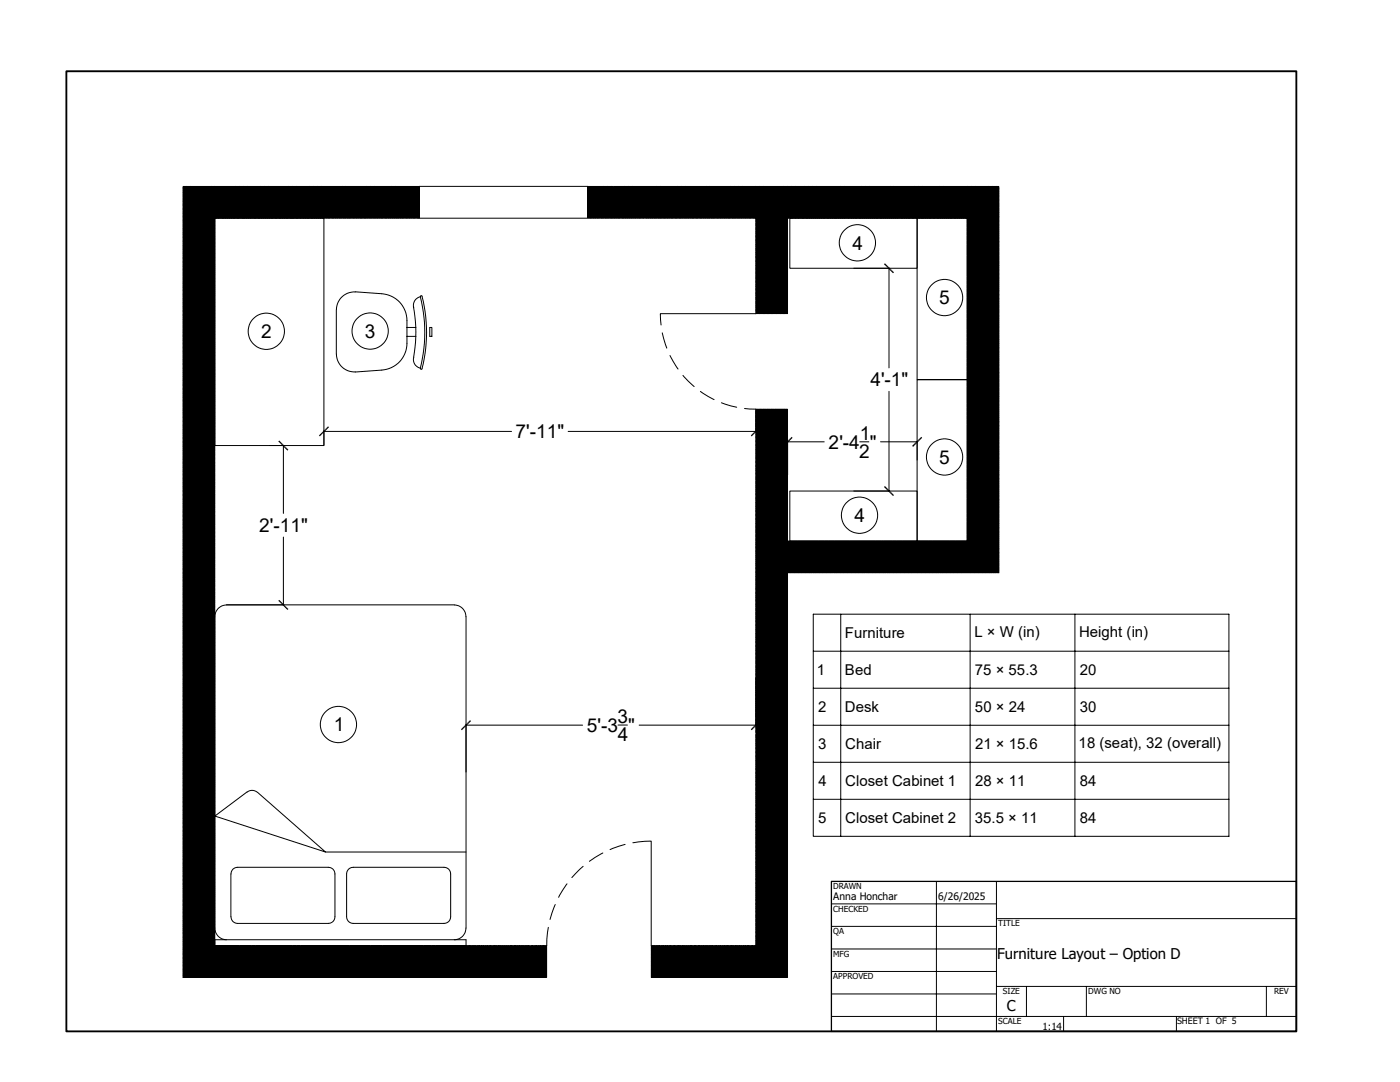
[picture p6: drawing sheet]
<svg xmlns="http://www.w3.org/2000/svg" width="559mm" height="432mm" viewBox="0 0 559 432" stroke-linecap="round" stroke-linejoin="round" font-family="sans-serif">
<defs><g id="words">
<g font-size="7.6">
<text x="340.2" y="99.6">4</text>
<text x="374.9" y="121.5">5</text>
<text x="104.3" y="134.9">2</text>
<text x="145.6" y="134.8">3</text>
<text x="347.4" y="154.2">4'-1&quot;</text>
<text x="205.8" y="174.9">7'-11&quot;</text>
<text x="330.8" y="179">2'-4 &quot;</text>
<text x="343.2" y="175.4">1</text>
<text x="342.9" y="182.7">2</text>
<text x="374.9" y="185.1">5</text>
<text x="341.1" y="208.3">4</text>
<text x="103.5" y="212.3">2'-11&quot;</text>
<text x="133.2" y="291.8">1</text>
<text x="234.2" y="292.1">5'-3 &quot;</text>
<text x="246.4" y="288.5">3</text>
<text x="246.5" y="295.7">4</text>
</g>
<g font-size="6">
<text x="337.2" y="254.6">Furniture</text>
<text x="388.9" y="254">L × W (in)</text>
<text x="430.7" y="254">Height (in)</text>
<text x="326.1" y="269.4">1</text>
<text x="337.3" y="269.4">Bed</text>
<text x="389.1" y="269.4">75 × 55.3</text>
<text x="431" y="269.4">20</text>
<text x="326.6" y="284.2">2</text>
<text x="337.2" y="284.1">Desk</text>
<text x="389.1" y="284.1">50 × 24</text>
<text x="430.9" y="284.1">30</text>
<text x="326.5" y="299">3</text>
<text x="337.4" y="299">Chair</text>
<text x="389.2" y="299">21 × 15.6</text>
<text x="430.5" y="298.4">18 (seat), 32 (overall)</text>
<text x="326.7" y="313.8">4</text>
<text x="337.4" y="313.8">Closet Cabinet 1</text>
<text x="389.2" y="313.7">28 × 11</text>
<text x="431" y="313.7">84</text>
<text x="326.5" y="328.5">5</text>
<text x="337.4" y="328.5">Closet Cabinet 2</text>
<text x="389.1" y="328.5">35.5 × 11</text>
<text x="431" y="328.5">84</text>
</g>
<g font-size="5.9">
<text x="398" y="382.7">Furniture Layout – Option D</text>
<text x="401.9" y="403.6">C</text>
</g>
<g font-size="4.1">
<text x="332.6" y="359.2">Anna Honchar</text>
<text x="374.5" y="359.2">6/26/2025</text>
</g>
<text font-size="3.9" x="416" y="410.9">1:14</text>
<text font-size="3.5" x="469.9" y="408.6">SHEET 1 OF 5</text>
<g font-size="3.3">
<text x="332.6" y="354.9">DRAWN</text>
<text x="332.6" y="363.9">CHECKED</text>
<text x="398.4" y="369.7">TITLE</text>
<text x="332.6" y="372.8">QA</text>
<text x="332.6" y="381.8">MFG</text>
<text x="332.6" y="390.8">APPROVED</text>
<text x="400.3" y="396.8">SIZE</text>
<text x="434.3" y="396.8">DWG NO</text>
<text x="508.6" y="396.8">REV</text>
<text x="398.4" y="408.8">SCALE</text>
</g>
</g></defs>
<g fill="none" stroke="#000" stroke-width=".4">
<path d="M26.5 28.4h490.9v383.2h-490.9zM73 74.5l12.8 12.7M73 74.8l12.8 12.7M73 75.1l12.8 12.7M73 75.4l12.8 12.8M73 75.8l12.8 12.7M73 76.1l12.8 12.7M73 76.4l12.8 12.7M73 76.8l12.8 12.7M73 77l12.8 12.8M73 77.4l12.8 12.7M73 77.7l12.8 12.7"/>
<path d="M73 78l12.8 12.7M73 78.3l12.8 12.8M73 78.7l12.8 12.7M73 79l12.8 12.7M73 79.3l12.8 12.7M73 79.6l12.8 12.7M73 79.9l12.8 12.8M73.3 74.4l12.7 12.7M73.6 74.4l12.7 12.7M73.9 74.4l12.7 12.7M74.3 74.4l12.7 12.7M74.5 74.4l12.7 12.7"/>
<path d="M74.9 74.4l12.7 12.7M75.2 74.4l12.7 12.7M75.5 74.4l12.7 12.7M75.9 74.4l12.7 12.7M76.2 74.4l12.7 12.7M76.5 74.4l12.7 12.7M76.8 74.4l12.7 12.7M77.1 74.4l12.7 12.7M77.4 74.4l12.7 12.7M77.8 74.4l12.7 12.7M78.1 74.4l12.7 12.7M78.4 74.4l12.7 12.7"/>
<path d="M78.7 74.4l12.7 12.7M79 74.4l12.7 12.7M79.4 74.4l12.7 12.7M79.7 74.4l12.7 12.7M80 74.4l12.7 12.7M80.3 74.4l12.7 12.7M80.6 74.4l12.7 12.7M81 74.4l12.7 12.7M81.3 74.4l12.7 12.7M81.6 74.4l12.7 12.7M82 74.4l12.7 12.7M82.3 74.4l12.7 12.7"/>
<path d="M82.6 74.4l12.7 12.7M82.9 74.4l12.7 12.7M83.2 74.4l12.7 12.7M83.5 74.4l12.7 12.7M83.9 74.4l12.7 12.7M84.2 74.4l12.7 12.7M84.5 74.4l12.7 12.7M84.8 74.4l12.7 12.7M85.1 74.4l12.7 12.7M85.5 74.4l12.7 12.7M85.8 74.4l12.7 12.7M86.1 74.4l12.7 12.7"/>
<path d="M86.4 74.4l12.7 12.7M86.7 74.4l12.7 12.7M87.1 74.4l12.7 12.7M87.4 74.4l12.7 12.7M87.7 74.4l12.7 12.7M88.1 74.4l12.7 12.7M88.3 74.4l12.7 12.7M88.7 74.4l12.7 12.7M89 74.4l12.7 12.7M89.3 74.4l12.7 12.7M89.6 74.4l12.7 12.7M90 74.4l12.7 12.7"/>
<path d="M90.3 74.4l12.7 12.7M90.6 74.4l12.7 12.7M90.9 74.4l12.7 12.7M91.2 74.4l12.7 12.7M91.6 74.4l12.7 12.7M91.9 74.4l12.7 12.7M92.2 74.4l12.7 12.7M92.5 74.4l12.7 12.7M92.8 74.4l12.7 12.7M93.2 74.4l12.7 12.7M93.5 74.4l12.7 12.7M93.8 74.4l12.7 12.7"/>
<path d="M94.1 74.4l12.7 12.7M94.4 74.4l12.7 12.7M94.8 74.4l12.7 12.7M95.1 74.4l12.7 12.7M95.4 74.4l12.7 12.7M95.7 74.4l12.7 12.7M96.1 74.4l12.7 12.7M96.4 74.4l12.7 12.7M96.7 74.4l12.7 12.7M97 74.4l12.7 12.7M97.3 74.4l12.7 12.7M97.7 74.4l12.7 12.7"/>
<path d="M98 74.4l12.7 12.7M98.3 74.4l12.7 12.7M98.6 74.4l12.7 12.7M98.9 74.4l12.7 12.7M99.3 74.4l12.7 12.7M99.6 74.4l12.7 12.7M99.9 74.4l12.7 12.7M100.2 74.4l12.7 12.7M100.5 74.4l12.7 12.7M100.9 74.4l12.7 12.7M101.2 74.4l12.7 12.7M101.5 74.4l12.7 12.7"/>
<path d="M101.8 74.4l12.7 12.7M102.2 74.4l12.7 12.7M102.4 74.4l12.7 12.7M102.8 74.4l12.7 12.7M103.1 74.4l12.7 12.7M103.4 74.4l12.7 12.7M103.8 74.4l12.7 12.7M104.1 74.4l12.7 12.7M104.4 74.4l12.7 12.7M104.7 74.4l12.7 12.7M105 74.4l12.7 12.7M105.4 74.4l12.7 12.7"/>
<path d="M105.7 74.4l12.7 12.7M106 74.4l12.7 12.7M106.3 74.4l12.7 12.7M106.6 74.4l12.7 12.7M107 74.4l12.7 12.7M107.3 74.4l12.7 12.7M107.6 74.4l12.7 12.7M107.9 74.4l12.7 12.7M108.2 74.4l12.7 12.7M108.5 74.4l12.7 12.7M108.9 74.4l12.7 12.7M109.2 74.4l12.7 12.7"/>
<path d="M109.5 74.4l12.7 12.7M109.9 74.4l12.7 12.7M110.2 74.4l12.7 12.7M110.5 74.4l12.7 12.7M110.8 74.4l12.7 12.7M111.1 74.4l12.7 12.7M111.5 74.4l12.7 12.7M111.8 74.4l12.7 12.7M112.1 74.4l12.7 12.7M112.4 74.4l12.7 12.7M112.7 74.4l12.7 12.7M113 74.4l12.7 12.7"/>
<path d="M113.4 74.4l12.7 12.7M113.7 74.4l12.7 12.7M114 74.4l12.7 12.7M114.3 74.4l12.7 12.7M114.6 74.4l12.7 12.7M115 74.4l12.7 12.7M115.3 74.4l12.7 12.7M115.6 74.4l12.7 12.7M116 74.4l12.7 12.7M116.2 74.4l12.7 12.7M116.6 74.4l12.7 12.7M116.9 74.4l12.7 12.7"/>
<path d="M117.2 74.4l12.7 12.7M117.6 74.4l12.7 12.7M117.9 74.4l12.7 12.7M118.2 74.4l12.7 12.7M118.5 74.4l12.7 12.7M118.8 74.4l12.7 12.7M119.1 74.4l12.7 12.7M119.5 74.4l12.7 12.7M119.8 74.4l12.7 12.7M120.1 74.4l12.7 12.7M120.4 74.4l12.7 12.7M120.7 74.4l12.7 12.7"/>
<path d="M121.1 74.4l12.7 12.7M121.4 74.4l12.7 12.7M121.7 74.4l12.7 12.7M122 74.4l12.7 12.7M122.3 74.4l12.7 12.7M122.7 74.4l12.7 12.7M123 74.4l12.7 12.7M123.3 74.4l12.7 12.7M123.6 74.4l12.7 12.7M124 74.4l12.7 12.7M124.3 74.4l12.7 12.7M124.6 74.4l12.7 12.7"/>
<path d="M124.9 74.4l12.7 12.7M125.2 74.4l12.7 12.7M125.6 74.4l12.7 12.7M125.9 74.4l12.7 12.7M126.2 74.4l12.7 12.7M126.5 74.4l12.7 12.7M126.8 74.4l12.7 12.7M127.2 74.4l12.7 12.7M127.5 74.4l12.7 12.7M127.8 74.4l12.7 12.7M128.1 74.4l12.7 12.7M128.4 74.4l12.7 12.7"/>
<path d="M128.8 74.4l12.7 12.7M129.1 74.4l12.7 12.7M129.4 74.4l12.7 12.7M129.7 74.4l12.7 12.7M130 74.4l12.7 12.7M130.4 74.4l12.7 12.7M130.7 74.4l12.7 12.7M131 74.4l12.7 12.7M131.3 74.4l12.7 12.7M131.7 74.4l12.7 12.7M132 74.4l12.7 12.7M132.3 74.4l12.7 12.7"/>
<path d="M132.6 74.4l12.7 12.7M132.9 74.4l12.7 12.7M133.3 74.4l12.7 12.7M133.6 74.4l12.7 12.7M133.9 74.4l12.7 12.7M134.2 74.4l12.7 12.7M134.5 74.4l12.7 12.7M134.9 74.4l12.7 12.7M135.2 74.4l12.7 12.7M135.5 74.4l12.7 12.7M135.8 74.4l12.7 12.7M136.1 74.4l12.7 12.7"/>
<path d="M136.5 74.4l12.7 12.7M136.8 74.4l12.7 12.7M137.1 74.4l12.7 12.7M137.4 74.4l12.7 12.7M137.8 74.4l12.7 12.7M138 74.4l12.7 12.7M138.4 74.4l12.7 12.7M138.7 74.4l12.7 12.7M139 74.4l12.7 12.7M139.4 74.4l12.7 12.7M139.7 74.4l12.7 12.7M140 74.4l12.7 12.7"/>
<path d="M140.3 74.4l12.7 12.7M140.6 74.4l12.7 12.7M141 74.4l12.7 12.7M141.3 74.4l12.7 12.7M141.6 74.4l12.7 12.7M141.9 74.4l12.7 12.7M142.2 74.4l12.7 12.7M142.5 74.4l12.7 12.7M142.9 74.4l12.7 12.7M143.2 74.4l12.7 12.7M143.5 74.4l12.7 12.7M143.8 74.4l12.7 12.7"/>
<path d="M144.1 74.4l12.7 12.7M144.5 74.4l12.7 12.7M144.8 74.4l12.7 12.7M145.1 74.4l12.7 12.7M145.5 74.4l12.7 12.7M145.8 74.4l12.7 12.7M146.1 74.4l12.7 12.7M146.4 74.4l12.7 12.7M146.7 74.4l12.7 12.7M147.1 74.4l12.7 12.7M147.4 74.4l12.7 12.7M147.7 74.4l12.7 12.7"/>
<path d="M148 74.4l12.7 12.7M148.3 74.4l12.7 12.7M148.6 74.4l12.7 12.7M149 74.4l12.7 12.7M149.3 74.4l12.7 12.7M149.6 74.4l12.7 12.7M149.9 74.4l12.7 12.7M150.2 74.4l12.7 12.7M150.6 74.4l12.7 12.7M150.9 74.4l12.7 12.7M151.2 74.4l12.7 12.7M151.6 74.4l12.7 12.7"/>
<path d="M151.8 74.4l12.7 12.7M152.2 74.4l12.7 12.7M152.5 74.4l12.7 12.7M152.8 74.4l12.7 12.7M153.1 74.4l12.7 12.7M153.5 74.4l12.7 12.7M153.8 74.4l12.7 12.7M154.1 74.4l12.7 12.7M154.4 74.4l12.7 12.7M154.7 74.4l12.7 12.7M155.1 74.4l12.3 12.3M155.4 74.4l12 12"/>
<path d="M155.7 74.4l11.7 11.7M156 74.4l11.4 11.4M156.3 74.4l11.1 11.1M156.7 74.4l10.7 10.7M157 74.4l10.4 10.4M157.3 74.4l10.1 10.1M157.6 74.4l9.8 9.8M157.9 74.4l9.5 9.5M158.3 74.4l9.1 9.1M158.6 74.4l8.8 8.8M158.9 74.4l8.5 8.5M159.2 74.4l8.2 8.2"/>
<path d="M159.6 74.4l7.8 7.9M159.9 74.4l7.5 7.5M160.2 74.4l7.2 7.2M160.5 74.4l6.9 6.9M160.8 74.4l6.6 6.6M161.2 74.4l6.2 6.2M161.5 74.4l5.9 5.9M161.8 74.4l5.6 5.6M162.1 74.4l5.3 5.3M162.4 74.4l5 5M162.8 74.4l4.6 4.6M163.1 74.4l4.3 4.3"/>
<path d="M163.4 74.4l4 4M163.7 74.4l3.7 3.7M164 74.4l3.4 3.4M164.4 74.4l3 3M164.7 74.4l2.7 2.7M165 74.4l2.4 2.4M165.3 74.4l2.1 2.1M165.7 74.4l1.7 1.8M166 74.4l1.4 1.4M166.3 74.4l1.1 1.1M166.6 74.4l.8 .8M166.9 74.4l.5 .5"/>
<path d="M167.3 74.4l.1 .1M167.4 74.4h67.1v12.7h-67.1zM234.5 74.6l12.5 12.5M234.5 75l12.2 12.1M234.5 75.3l11.8 11.8M234.5 75.6l11.5 11.5M234.5 75.9l11.2 11.2M234.5 76.2l10.9 10.9M234.5 76.6l10.6 10.5M234.5 76.9l10.2 10.2M234.5 77.2l9.9 9.9M234.5 77.6l9.6 9.5"/>
<path d="M234.5 77.9l9.3 9.2M234.5 78.2l9 8.9M234.5 78.5l8.6 8.6M234.5 78.8l8.3 8.3M234.5 79.1l8 8M234.5 79.5l7.7 7.6M234.5 79.8l7.4 7.3M234.6 74.4l12.7 12.7M234.9 74.4l12.7 12.7M235.2 74.4l12.7 12.7M235.6 74.4l12.7 12.7M235.9 74.4l12.7 12.7"/>
<path d="M236.2 74.4l12.7 12.7M236.5 74.4l12.7 12.7M236.9 74.4l12.7 12.7M237.2 74.4l12.7 12.7M237.5 74.4l12.7 12.7M237.8 74.4l12.7 12.7M238.1 74.4l12.7 12.7M238.5 74.4l12.7 12.7M238.8 74.4l12.7 12.7M239.1 74.4l12.7 12.7M239.4 74.4l12.7 12.7M239.7 74.4l12.7 12.7"/>
<path d="M240.1 74.4l12.7 12.7M240.4 74.4l12.7 12.7M240.7 74.4l12.7 12.7M241 74.4l12.7 12.7M241.3 74.4l12.7 12.7M241.7 74.4l12.7 12.7M242 74.4l12.7 12.7M242.3 74.4l12.7 12.7M242.6 74.4l12.7 12.7M243 74.4l12.7 12.7M243.2 74.4l12.7 12.7M243.6 74.4l12.7 12.7"/>
<path d="M243.9 74.4l12.7 12.7M244.2 74.4l12.7 12.7M244.6 74.4l12.7 12.7M244.9 74.4l12.7 12.7M245.2 74.4l12.7 12.7M245.5 74.4l12.7 12.7M245.8 74.4l12.7 12.7M246.2 74.4l12.7 12.7M246.5 74.4l12.7 12.7M246.8 74.4l12.7 12.7M247.1 74.4l12.7 12.7M247.4 74.4l12.7 12.7"/>
<path d="M247.7 74.4l12.8 12.7M248.1 74.4l12.7 12.7M248.4 74.4l12.7 12.7M248.7 74.4l12.7 12.7M249 74.4l12.7 12.7M249.3 74.4l12.7 12.7M249.7 74.4l12.7 12.7M250 74.4l12.7 12.7M250.3 74.4l12.7 12.7M250.7 74.4l12.7 12.7M251 74.4l12.7 12.7M251.3 74.4l12.7 12.7"/>
<path d="M251.6 74.4l12.7 12.7M251.9 74.4l12.7 12.7M252.3 74.4l12.7 12.7M252.6 74.4l12.7 12.7M252.9 74.4l12.7 12.7M253.2 74.4l12.7 12.7M253.5 74.4l12.7 12.7M253.8 74.4l12.7 12.7M254.2 74.4l12.7 12.7M254.5 74.4l12.7 12.7M254.8 74.4l12.7 12.7M255.1 74.4l12.7 12.7"/>
<path d="M255.4 74.4l12.7 12.7M255.8 74.4l12.7 12.7M256.1 74.4l12.7 12.7M256.4 74.4l12.7 12.7M256.8 74.4l12.7 12.7M257 74.4l12.7 12.7M257.4 74.4l12.7 12.7M257.7 74.4l12.7 12.7M258 74.4l12.7 12.7M258.4 74.4l12.7 12.7M258.7 74.4l12.7 12.7M259 74.4l12.7 12.7"/>
<path d="M259.3 74.4l12.7 12.7M259.6 74.4l12.7 12.7M259.9 74.4l12.7 12.7M260.3 74.4l12.7 12.7M260.6 74.4l12.7 12.7M260.9 74.4l12.7 12.7M261.2 74.4l12.7 12.7M261.5 74.4l12.7 12.7M261.9 74.4l12.7 12.7M262.2 74.4l12.7 12.7M262.5 74.4l12.7 12.7M262.8 74.4l12.7 12.7"/>
<path d="M263.1 74.4l12.7 12.7M263.5 74.4l12.7 12.7M263.8 74.4l12.7 12.7M264.1 74.4l12.7 12.7M264.4 74.4l12.7 12.7M264.8 74.4l12.7 12.7M265.1 74.4l12.7 12.7M265.4 74.4l12.7 12.7M265.7 74.4l12.7 12.7M266 74.4l12.7 12.7M266.4 74.4l12.7 12.7M266.7 74.4l12.7 12.7"/>
<path d="M267 74.4l12.7 12.7M267.3 74.4l12.7 12.7M267.6 74.4l12.7 12.7M268 74.4l12.7 12.7M268.3 74.4l12.7 12.7M268.6 74.4l12.7 12.7M268.9 74.4l12.7 12.7M269.2 74.4l12.7 12.7M269.6 74.4l12.7 12.7M269.9 74.4l12.7 12.7M270.2 74.4l12.7 12.7M270.5 74.4l12.7 12.7"/>
<path d="M270.8 74.4l12.7 12.7M271.2 74.4l12.7 12.7M271.5 74.4l12.7 12.7M271.8 74.4l12.7 12.7M272.1 74.4l12.7 12.7M272.5 74.4l12.7 12.7M272.8 74.4l12.7 12.7M273.1 74.4l12.7 12.7M273.4 74.4l12.7 12.7M273.7 74.4l12.7 12.7M274.1 74.4l12.7 12.7M274.4 74.4l12.7 12.7"/>
<path d="M274.7 74.4l12.7 12.7M275 74.4l12.7 12.7M275.3 74.4l12.7 12.7M275.7 74.4l12.7 12.7M276 74.4l12.7 12.7M276.3 74.4l12.7 12.7M276.6 74.4l12.7 12.7M276.9 74.4l12.7 12.7M277.3 74.4l12.7 12.7M277.6 74.4l12.7 12.7M277.9 74.4l12.7 12.7M278.2 74.4l12.7 12.7"/>
<path d="M278.6 74.4l12.7 12.7M278.8 74.4l12.7 12.7M279.2 74.4l12.7 12.7M279.5 74.4l12.7 12.7M279.8 74.4l12.7 12.7M280.2 74.4l12.7 12.7M280.5 74.4l12.7 12.7M280.8 74.4l12.7 12.7M281.1 74.4l12.7 12.7M281.4 74.4l12.7 12.7M281.8 74.4l12.7 12.7M282.1 74.4l12.7 12.7"/>
<path d="M282.4 74.4l12.7 12.7M282.7 74.4l12.7 12.7M283 74.4l12.7 12.7M283.3 74.4l12.7 12.7M283.7 74.4l12.7 12.7M284 74.4l12.7 12.7M284.3 74.4l12.7 12.7M284.6 74.4l12.7 12.7M284.9 74.4l12.7 12.7M285.3 74.4l12.7 12.7M285.6 74.4l12.7 12.7M285.9 74.4l12.7 12.7"/>
<path d="M286.3 74.4l12.7 12.7M286.6 74.4l12.7 12.7M286.9 74.4l12.7 12.7M287.2 74.4l12.7 12.7M287.5 74.4l12.7 12.7M287.9 74.4l12.7 12.7M288.2 74.4l12.7 12.7M288.5 74.4l12.7 12.7M288.8 74.4l12.7 12.7M289.1 74.4l25.3 25.3M289.4 74.4l25 24.9M289.8 74.4l24.6 24.6"/>
<path d="M290.1 74.4l24.3 24.3M290.4 74.4l24 23.9M290.7 74.4l23.7 23.6M291 74.4l23.4 23.3M291.4 74.4l23 23M291.7 74.4l22.7 22.7M292 74.4l22.4 22.3M292.4 74.4l22 22M292.7 74.4l21.7 21.7M293 74.4l21.4 21.4M293.3 74.4l21.1 21.1M293.6 74.4l20.8 20.8"/>
<path d="M293.9 74.4l20.5 20.4M294.3 74.4l20.1 20.1M294.6 74.4l19.8 19.8M294.9 74.4l19.5 19.5M295.2 74.4l19.2 19.2M295.5 74.4l18.9 18.8M295.9 74.4l18.5 18.5M296.2 74.4l18.2 18.2M296.5 74.4l17.9 17.8M296.8 74.4l17.6 17.5M297.1 74.4l17.3 17.2M297.5 74.4l16.9 16.9"/>
<path d="M297.8 74.4l16.6 16.6M298.1 74.4l16.3 16.2M298.4 74.4l16 15.9M298.7 74.4l15.7 15.6M299.1 74.4l15.3 15.3M299.4 74.4l15 15M299.7 74.4l14.7 14.7M300 74.4l14.4 14.3M300.4 74.4l14 14M300.7 74.4l13.7 13.7M301 74.4l13.4 13.4M301.3 74.4l13.1 13.1"/>
<path d="M301.6 74.4l12.8 12.7M302 74.4l12.7 12.7M302.3 74.4l12.7 12.7M302.6 74.4l12.7 12.7M302.9 74.4l12.7 12.7M303.2 74.4l12.7 12.7M303.6 74.4l12.7 12.7M303.9 74.4l12.7 12.7M304.2 74.4l12.7 12.7M304.5 74.4l12.7 12.7M304.8 74.4l12.7 12.7M305.2 74.4l12.7 12.7"/>
<path d="M305.5 74.4l12.7 12.7M305.8 74.4l12.7 12.7M306.1 74.4l12.7 12.7M306.5 74.4l12.7 12.7M306.8 74.4l12.7 12.7M307.1 74.4l12.7 12.7M307.4 74.4l12.7 12.7M307.7 74.4l12.7 12.7M308.1 74.4l12.7 12.7M308.4 74.4l12.7 12.7M308.7 74.4l12.7 12.7M309 74.4l12.7 12.7"/>
<path d="M309.3 74.4l12.7 12.7M309.7 74.4l12.7 12.7M310 74.4l12.7 12.7M310.3 74.4l12.7 12.7M310.6 74.4l12.7 12.7M310.9 74.4l12.7 12.7M311.3 74.4l12.7 12.7M311.6 74.4l12.7 12.7M311.9 74.4l12.7 12.7M312.2 74.4l12.7 12.7M312.5 74.4l12.7 12.7M312.8 74.4l12.7 12.7"/>
<path d="M313.2 74.4l12.7 12.7M313.5 74.4l12.7 12.7M313.8 74.4l12.7 12.7M314.2 74.4l12.7 12.7M314.5 74.4l12.7 12.7M314.8 74.4l12.7 12.7M315.1 74.4l12.7 12.7M315.4 74.4l12.7 12.7M315.8 74.4l12.7 12.7M316.1 74.4l12.7 12.7M316.4 74.4l12.7 12.7M316.7 74.4l12.7 12.7"/>
<path d="M317 74.4l12.7 12.7M317.4 74.4l12.7 12.7M317.7 74.4l12.7 12.7M318 74.4l12.7 12.7M318.3 74.4l12.7 12.7M318.6 74.4l12.7 12.7M318.9 74.4l12.7 12.7M319.3 74.4l12.7 12.7M319.6 74.4l12.7 12.7M319.9 74.4l12.7 12.7M320.3 74.4l12.7 12.7M320.5 74.4l12.7 12.7"/>
<path d="M320.9 74.4l12.7 12.7M321.2 74.4l12.7 12.7M321.5 74.4l12.7 12.7M321.9 74.4l12.7 12.7M322.2 74.4l12.7 12.7M322.5 74.4l12.7 12.7M322.8 74.4l12.7 12.7M323.1 74.4l12.7 12.7M323.5 74.4l12.7 12.7M323.8 74.4l12.7 12.7M324.1 74.4l12.7 12.7M324.4 74.4l12.7 12.7"/>
<path d="M324.7 74.4l12.7 12.7M325 74.4l12.7 12.7M325.4 74.4l12.7 12.7M325.7 74.4l12.7 12.7M326 74.4l12.7 12.7M326.3 74.4l12.7 12.7M326.6 74.4l12.7 12.7M327 74.4l12.7 12.7M327.3 74.4l12.7 12.7M327.6 74.4l12.7 12.7M328 74.4l12.7 12.7M328.3 74.4l12.7 12.7"/>
<path d="M328.6 74.4l12.7 12.7M328.9 74.4l12.7 12.7M329.2 74.4l12.7 12.7M329.5 74.4l12.7 12.7M329.9 74.4l12.7 12.7M330.2 74.4l12.7 12.7M330.5 74.4l12.7 12.7M330.8 74.4l12.7 12.7M331.1 74.4l12.7 12.7M331.5 74.4l12.7 12.7M331.8 74.4l12.7 12.7M332.1 74.4l12.7 12.7"/>
<path d="M332.4 74.4l12.7 12.7M332.7 74.4l12.7 12.7M333.1 74.4l12.7 12.7M333.4 74.4l12.7 12.7M333.7 74.4l12.7 12.7M334.1 74.4l12.7 12.7M334.3 74.4l12.7 12.7M334.7 74.4l12.7 12.7M335 74.4l12.7 12.7M335.3 74.4l12.7 12.7M335.6 74.4l12.7 12.7M336 74.4l12.7 12.7"/>
<path d="M336.3 74.4l12.7 12.7M336.6 74.4l12.7 12.7M336.9 74.4l12.7 12.7M337.2 74.4l12.7 12.7M337.6 74.4l12.7 12.7M337.9 74.4l12.7 12.7M338.2 74.4l12.7 12.7M338.5 74.4l12.7 12.7M338.8 74.4l12.7 12.7M339.2 74.4l12.7 12.7M339.5 74.4l12.7 12.7M339.8 74.4l12.7 12.7"/>
<path d="M340.1 74.4l12.7 12.7M340.4 74.4l12.7 12.7M340.8 74.4l12.7 12.7M341.1 74.4l12.7 12.7M341.4 74.4l12.7 12.7M341.7 74.4l12.7 12.7M342.1 74.4l12.7 12.7M342.4 74.4l12.7 12.7M342.7 74.4l12.7 12.7M343 74.4l12.7 12.7M343.3 74.4l12.7 12.7M343.7 74.4l12.7 12.7"/>
<path d="M344 74.4l12.7 12.7M344.3 74.4l12.7 12.7M344.6 74.4l12.7 12.7M344.9 74.4l12.7 12.7M345.3 74.4l12.7 12.7M345.6 74.4l12.7 12.7M345.9 74.4l12.7 12.7M346.2 74.4l12.7 12.7M346.5 74.4l12.7 12.7M346.9 74.4l12.7 12.7M347.2 74.4l12.7 12.7M347.5 74.4l12.7 12.7"/>
<path d="M347.8 74.4l12.7 12.7M348.1 74.4l12.7 12.7M348.4 74.4l12.7 12.7M348.8 74.4l12.7 12.7M349.1 74.4l12.7 12.7M349.4 74.4l12.7 12.7M349.8 74.4l12.7 12.7M350.1 74.4l12.7 12.7M350.4 74.4l12.7 12.7M350.7 74.4l12.7 12.7M351 74.4l12.7 12.7M351.4 74.4l12.7 12.7"/>
<path d="M351.7 74.4l12.7 12.7M352 74.4l12.7 12.7M352.3 74.4l12.7 12.7M352.6 74.4l12.7 12.7M353 74.4l12.7 12.7M353.3 74.4l12.7 12.7M353.6 74.4l12.7 12.7M353.9 74.4l12.7 12.7M354.2 74.4l12.7 12.7M354.5 74.4l12.7 12.7M354.9 74.4l12.7 12.7M355.2 74.4l12.7 12.7"/>
<path d="M355.5 74.4l12.7 12.7M355.9 74.4l12.7 12.7M356.2 74.4l12.7 12.7M356.5 74.4l12.7 12.7M356.8 74.4l12.7 12.7M357.1 74.4l12.7 12.7M357.5 74.4l12.7 12.7M357.8 74.4l12.7 12.7M358.1 74.4l12.7 12.7M358.4 74.4l12.7 12.7M358.7 74.4l12.7 12.7M359 74.4l12.7 12.7"/>
<path d="M359.4 74.4l12.7 12.7M359.7 74.4l12.7 12.7M360 74.4l12.7 12.7M360.3 74.4l12.7 12.7M360.6 74.4l12.7 12.7M361 74.4l12.7 12.7M361.3 74.4l12.7 12.7M361.6 74.4l12.7 12.7M361.9 74.4l12.7 12.7M362.2 74.4l12.7 12.7M362.6 74.4l12.7 12.7M362.9 74.4l12.7 12.7"/>
<path d="M363.2 74.4l12.7 12.7M363.6 74.4l12.7 12.7M363.9 74.4l12.7 12.7M364.2 74.4l12.7 12.7M364.5 74.4l12.7 12.7M364.8 74.4l12.7 12.7M365.1 74.4l12.7 12.7M365.5 74.4l12.7 12.7M365.8 74.4l12.7 12.7M366.1 74.4l12.7 12.7M366.4 74.4l12.7 12.7M366.7 74.4l12.7 12.7"/>
<path d="M367.1 74.4l12.7 12.7M367.4 74.4l12.7 12.7M367.7 74.4l12.7 12.7M368 74.4l12.7 12.7M368.3 74.4l12.7 12.7M368.7 74.4l12.7 12.7M369 74.4l12.7 12.7M369.3 74.4l12.7 12.7M369.6 74.4l12.7 12.7M370 74.4l12.7 12.7M370.3 74.4l12.7 12.7M370.6 74.4l12.7 12.7"/>
<path d="M370.9 74.4l12.7 12.7M371.2 74.4l12.7 12.7M371.6 74.4l12.7 12.7M371.9 74.4l12.7 12.7M372.2 74.4l12.7 12.7M372.5 74.4l12.7 12.7M372.8 74.4l12.7 12.7M373.2 74.4l12.7 12.7M373.5 74.4l25.2 25.3M373.8 74.4l24.9 24.9M374.1 74.4l24.6 24.6M374.4 74.4l24.3 24.3"/>
<path d="M374.8 74.4l23.9 24M375.1 74.4l23.6 23.6M375.4 74.4l23.3 23.3M375.7 74.4l23 23M376 74.4l22.7 22.7M376.4 74.4l22.3 22.4M376.7 74.4l22 22M377 74.4l21.7 21.7M377.3 74.4l21.4 21.4M377.7 74.4l21 21.1M378 74.4l20.7 20.8M378.3 74.4l20.4 20.4"/>
<path d="M378.6 74.4l20.1 20.1M378.9 74.4l19.8 19.8M379.3 74.4l19.4 19.5M379.6 74.4l19.1 19.2M379.9 74.4l18.8 18.8M380.2 74.4l18.5 18.5M380.5 74.4l18.2 18.2M380.9 74.4l17.8 17.9M381.2 74.4l17.5 17.5M381.5 74.4l17.2 17.3M381.8 74.4l16.9 16.9M382.1 74.4l16.6 16.6"/>
<path d="M382.5 74.4l16.2 16.3M382.8 74.4l15.9 15.9M383.1 74.4l15.6 15.6M383.4 74.4l15.3 15.3M383.8 74.4l14.9 15M384 74.4l14.7 14.7M384.4 74.4l14.3 14.3M384.7 74.4l14 14M385 74.4l13.7 13.7M385.4 74.4l13.3 13.4M385.7 74.4l13 13.1M386 74.4l12.7 12.7"/>
<path d="M386.3 74.4l12.4 12.4M386.6 74.4l12.1 12.1M387 74.4l11.7 11.8M387.3 74.4l11.4 11.5M387.6 74.4l11.1 11.2M387.9 74.4l10.8 10.8M388.2 74.4l10.5 10.5M388.5 74.4l10.2 10.2M388.9 74.4l9.8 9.8M389.2 74.4l9.5 9.5M389.5 74.4l9.2 9.2M389.8 74.4l8.9 8.9"/>
<path d="M390.1 74.4l8.6 8.6M390.5 74.4l8.2 8.2M390.8 74.4l7.9 7.9M391.1 74.4l7.6 7.6M391.5 74.4l7.2 7.3M391.8 74.4l6.9 7M392.1 74.4l6.6 6.7M392.4 74.4l6.3 6.3M392.7 74.4l6 6M393.1 74.4l5.6 5.7M393.4 74.4l5.3 5.4M393.7 74.4l5 5.1"/>
<path d="M394 74.4l4.7 4.7M394.3 74.4l4.4 4.4M394.6 74.4l4.1 4.1M395 74.4l3.7 3.7M395.3 74.4l3.4 3.5M395.6 74.4l3.1 3.1M395.9 74.4l2.8 2.8M396.2 74.4l2.5 2.5M396.6 74.4l2.1 2.1M396.9 74.4l1.8 1.8M397.2 74.4l1.5 1.5M397.6 74.4l1.1 1.2"/>
<path d="M397.8 74.4l.9 .9M398.2 74.4l.5 .6M398.5 74.4l.2 .2M73 80.3l12.8 12.7M73 80.6l12.8 12.7M73 80.9l12.8 12.7M73 81.2l12.8 12.7M73 81.5l12.8 12.8M73 81.9l12.8 12.7M73 82.2l12.8 12.7M73 82.5l12.8 12.7M73 82.8l12.8 12.7"/>
<path d="M73 83.1l12.8 12.7M73 83.8l12.8 12.7M73 83.5l12.8 12.7M73 84.1l12.8 12.7M73 84.4l12.8 12.8M73 84.8l12.8 12.7M73 85.1l12.8 12.7M73 85.4l12.8 12.7M73 86l12.8 12.8M73 85.7l12.8 12.7M73 86.4l12.8 12.7M73 86.7l12.8 12.7"/>
<path d="M73 87.3l12.8 12.7M73 87l12.8 12.7M73 87.6l12.8 12.8M73 88l12.8 12.7M73 88.3l12.8 12.7M73 88.6l12.8 12.7M73 88.9l12.8 12.7M73 89.2l12.8 12.7M73 89.6l12.8 12.7M73 89.9l12.8 12.7M73 90.2l12.8 12.7M73 90.5l12.8 12.8"/>
<path d="M73 90.8l12.8 12.7M73 91.1l12.8 12.8M73 91.5l12.8 12.7M73 91.8l12.8 12.7M73 92.1l12.8 12.8M73 92.5l12.8 12.7M73 92.8l12.8 12.7M73 93.1l12.8 12.7M73 93.4l12.8 12.7M73 93.7l12.8 12.7M73 94.1l12.8 12.7M73 94.4l12.8 12.7"/>
<path d="M73 94.7l12.8 12.7M73 95.3l12.8 12.7M73 95l12.8 12.7M73 95.7l12.8 12.7M73 96l12.8 12.7M73 96.3l12.8 12.7M73 96.6l12.8 12.7M73 96.9l12.8 12.7M73 97.2l12.8 12.8M73 97.6l12.8 12.7M73 97.9l12.8 12.7M73 98.2l12.8 12.8"/>
<path d="M73 98.8l12.8 12.8M73 98.6l12.8 12.7M73 99.2l12.8 12.7M73 99.5l12.8 12.7M73 99.8l12.8 12.7M85.8 87.1h43.5v90.7h-43.5zM234.5 80.1l7.1 7M234.5 80.4l6.7 6.7M234.5 80.7l6.4 6.4M234.5 81.1l6.1 6M234.5 81.4l5.7 5.7M234.5 81.7l5.4 5.4"/>
<path d="M234.5 82l5.1 5.1M234.5 82.3l4.8 4.8M234.5 82.7l4.5 4.4M234.5 83l4.1 4.1M234.5 83.3l3.8 3.8M234.5 83.7l3.5 3.4M234.5 83.9l3.2 3.2M234.5 84.3l2.9 2.8M234.5 84.6l2.5 2.5M234.5 84.9l2.2 2.2M234.5 85.2l1.9 1.9M234.5 85.6l1.6 1.5"/>
<path d="M234.5 85.9l1.3 1.2M234.5 86.2l1 .9M234.5 86.5l.6 .6M234.5 86.8l.3 .3M301.7 87.2l12.7 12.7M301.7 87.9l12.7 12.7M301.7 87.6l12.7 12.7M301.7 88.2l12.7 12.7M301.7 88.5l12.7 12.7M301.7 88.9l12.7 12.7M301.7 89.2l12.7 12.7M301.7 89.5l12.7 12.7"/>
<path d="M301.7 90.1l12.7 12.7M301.7 89.8l12.7 12.7M301.7 90.5l12.7 12.7M301.7 90.8l12.7 12.7M301.7 91.1l12.7 12.7M301.7 91.4l12.7 12.7M301.7 91.7l12.7 12.7M301.7 92.1l12.7 12.7M301.7 92.4l12.7 12.7M301.7 92.7l12.7 12.7M301.7 93l12.7 12.7M301.7 93.3l12.7 12.7"/>
<path d="M301.7 93.7l12.7 12.7M301.7 94l12.7 12.7M301.7 94.3l12.7 12.7M301.7 95l12.7 12.7M301.7 94.6l12.7 12.7M301.7 95.3l12.7 12.7M301.7 95.6l12.7 12.7M301.7 96.2l12.7 12.7M301.7 95.9l12.7 12.7M301.7 96.6l12.7 12.7M301.7 96.9l12.7 12.7M301.7 97.2l12.7 12.7"/>
<path d="M301.7 97.5l12.7 12.7M301.7 97.8l12.7 12.7M301.7 98.5l12.7 12.7M301.7 98.2l12.7 12.7M301.7 98.8l12.7 12.7M301.7 99.1l12.7 12.7M301.7 99.4l12.7 12.7M301.7 99.8l12.7 12.7M315.3 87.1h50.8v20h-50.8zM366.1 87.1h19.9v64.4h-19.9zM386 87.3l12.7 12.7M386 87.6l12.7 12.7"/>
<path d="M386 87.9l12.7 12.7M386 88.2l12.7 12.7M386 88.6l12.7 12.7M386 88.9l12.7 12.7M386 89.2l12.7 12.7M386 89.5l12.7 12.7M386 89.8l12.7 12.7M386 90.2l12.7 12.7M386 90.5l12.7 12.7M386 90.8l12.7 12.7M386 91.1l12.7 12.7M386 91.4l12.7 12.7"/>
<path d="M386 91.8l12.7 12.7M386 92.1l12.7 12.7M386 92.4l12.7 12.7M386 92.7l12.7 12.7M386 93l12.7 12.7M386 93.3l12.7 12.7M386 93.7l12.7 12.7M386 94l12.7 12.7M386 94.3l12.7 12.7M386 94.7l12.7 12.7M386 95l12.7 12.7M386 95.3l12.7 12.7"/>
<path d="M386 95.6l12.7 12.7M386 95.9l12.7 12.7M386 96.3l12.7 12.7M386 96.6l12.7 12.7M386 96.9l12.7 12.7M386 97.2l12.7 12.7M386 97.5l12.7 12.7M386 97.9l12.7 12.7M386 98.2l12.7 12.7M386 98.5l12.7 12.7M386 98.8l12.7 12.7M386 99.1l12.7 12.7"/>
<path d="M386 99.4l12.7 12.7M386 99.8l12.7 12.7M73 100.2l12.8 12.7M73 100.5l12.8 12.7M73 100.8l12.8 12.7M73 101.1l12.8 12.7M73 101.4l12.8 12.7M73 101.8l12.8 12.7M73 102.4l12.8 12.7M73 102.1l12.8 12.7M73 102.7l12.8 12.7M73 103l12.8 12.7"/>
<path d="M73 103.3l12.8 12.8M73 103.7l12.8 12.7M73 104l12.8 12.7M73 104.6l12.8 12.7M73 104.3l12.8 12.8M73 104.9l12.8 12.8M73 105.3l12.8 12.7M73 105.6l12.8 12.7M73 105.9l12.8 12.7M73 106.3l12.8 12.7M73 106.6l12.8 12.7M73 106.9l12.8 12.7"/>
<path d="M73 107.2l12.8 12.7M73 107.5l12.8 12.7M73 107.8l12.8 12.8M73 108.2l12.8 12.7M73 108.5l12.8 12.7M73 108.8l12.8 12.7M73 109.1l12.8 12.7M73 109.4l12.8 12.8M73 109.8l12.8 12.7M73 110.1l12.8 12.7M73 110.4l12.8 12.7M73 110.7l12.8 12.7"/>
<path d="M73 111l12.8 12.8M73 111.7l12.8 12.7M73 111.4l12.8 12.7M73 112l12.8 12.7M73 112.4l12.8 12.7M73 113l12.8 12.7M73 112.6l12.8 12.7M73 113.3l12.8 12.7M73 113.9l12.8 12.8M73 113.6l12.8 12.7M73 114.3l12.8 12.7M73 114.6l12.8 12.7"/>
<path d="M73 115.2l12.8 12.7M73 114.9l12.8 12.7M73 115.5l12.8 12.8M73 115.9l12.8 12.7M73 116.2l12.8 12.7M73 116.5l12.8 12.7M73 116.8l12.8 12.7M73 117.5l12.8 12.7M73 117.1l12.8 12.8M73 117.8l12.8 12.7M73 118.1l12.8 12.7M73 118.4l12.8 12.7"/>
<path d="M73 118.7l12.8 12.7M73 119.1l12.8 12.7M73 119.7l12.8 12.7M73 119.4l12.8 12.7M141.8 116.5l10.6 .7a10.7 10.7 0 0 1 10 10.7v9.1a10.7 10.7 0 0 1-10 10.7l-10.6 .8M141.8 116.5a7.2 7.2 0 0 0-7.5 7.1M167.8 118.4a58.1 58.1 0 0 1 0 28.5M301.7 100.1l12.7 12.7M301.7 100.7l12.7 12.7M301.7 100.4l12.7 12.7M301.7 101l12.7 12.7M301.7 101.4l12.7 12.7"/>
<path d="M301.7 102l12.7 12.7M301.7 101.7l12.7 12.7M301.7 102.3l12.7 12.7M301.7 103l12.7 12.7M301.7 102.7l12.7 12.7M301.7 103.3l12.7 12.7M301.7 103.6l12.7 12.7M301.7 104.3l12.7 12.7M301.7 103.9l12.7 12.7M301.7 104.6l12.7 12.7M301.7 104.9l12.7 12.7M301.7 105.5l12.7 12.7"/>
<path d="M301.7 105.2l12.7 12.7M301.7 105.9l12.7 12.7M301.7 106.5l12.7 12.7M301.7 106.2l12.7 12.7M301.7 106.8l12.7 12.7M301.7 107.1l12.7 12.7M301.7 107.8l12.7 12.7M301.7 107.4l12.7 12.7M301.7 108.1l12.7 12.7M301.7 108.4l12.7 12.7M301.7 109.1l12.7 12.7M301.7 108.8l12.7 12.7"/>
<path d="M301.7 109.4l12.7 12.7M301.7 109.7l12.7 12.7M301.7 110l12.7 12.7M301.7 110.4l12.7 12.7M301.7 110.7l12.7 12.7M301.7 111.3l12.7 12.7M301.7 111l12.7 12.7M301.7 111.6l12.7 12.7M301.7 112l12.7 12.7M301.7 112.6l12.6 12.6M301.7 112.3l12.7 12.7M301.7 112.9l12.2 12.3"/>
<path d="M301.7 113.5l11.6 11.7M301.7 113.2l11.9 12M301.7 113.9l11.3 11.3M301.7 114.2l11 11M301.7 114.9l10.3 10.3M301.7 114.5l10.6 10.7M301.7 115.1l10 10.1M301.7 115.8l9.4 9.4M301.7 115.5l9.7 9.7M301.7 116.1l9 9.1M301.7 116.5l8.7 8.7M301.7 117.1l8.1 8.1"/>
<path d="M301.7 116.8l8.4 8.4M301.7 117.4l7.8 7.8M301.7 118l7.1 7.2M301.7 117.7l7.5 7.5M301.7 118.4l6.8 6.8M301.7 118.7l6.5 6.5M301.7 119l6.1 6.2M301.7 119.6l5.5 5.6M301.7 119.3l5.9 5.9M301.7 120l5.2 5.2M340.8 107.1h14.4M354.8 107.1v39.7"/>
<path d="M386 100.1l12.7 12.7M386 100.4l12.7 12.7M386 100.8l12.7 12.7M386 101l12.7 12.7M386 101.4l12.7 12.7M386 101.7l12.7 12.7M386 102l12.7 12.7M386 102.4l12.7 12.7M386 102.7l12.7 12.7M386 103l12.7 12.7M386 103.3l12.7 12.7M386 103.6l12.7 12.7"/>
<path d="M386 103.9l12.7 12.7M386 104.3l12.7 12.7M386 104.6l12.7 12.7M386 104.9l12.7 12.7M386 105.2l12.7 12.7M386 105.5l12.7 12.7M386 105.9l12.7 12.7M386 106.2l12.7 12.7M386 106.5l12.7 12.7M386 106.8l12.7 12.7M386 107.1l12.7 12.7M386 107.5l12.7 12.7"/>
<path d="M386 107.8l12.7 12.7M386 108.1l12.7 12.7M386 108.5l12.7 12.7M386 108.8l12.7 12.7M386 109.1l12.7 12.7M386 109.4l12.7 12.7M386 109.7l12.7 12.7M386 110l12.7 12.7M386 110.4l12.7 12.7M386 110.7l12.7 12.7M386 111l12.7 12.7M386 111.3l12.7 12.7"/>
<path d="M386 111.6l12.7 12.7M386 112l12.7 12.7M386 112.3l12.7 12.7M386 112.6l12.7 12.7M386 112.9l12.7 12.7M386 113.2l12.7 12.7M386 113.6l12.7 12.7M386 113.9l12.7 12.7M386 114.2l12.7 12.7M386 114.5l12.7 12.7M386 114.9l12.7 12.7M386 115.2l12.7 12.7"/>
<path d="M386 115.5l12.7 12.7M386 115.8l12.7 12.7M386 116.1l12.7 12.7M386 116.5l12.7 12.7M386 116.8l12.7 12.7M386 117.1l12.7 12.7M386 117.4l12.7 12.7M386 117.7l12.7 12.7M386 118.1l12.7 12.7M386 118.4l12.7 12.7M386 118.7l12.7 12.7M386 119l12.7 12.7"/>
<path d="M386 119.3l12.7 12.7M386 119.7l12.7 12.7M386 120l12.7 12.7M73 120l12.8 12.8M73 120.4l12.8 12.7M73 120.7l12.8 12.7M73 121l12.8 12.7M73 121.3l12.8 12.7M73 121.6l12.8 12.8M73 122l12.8 12.7M73 122.3l12.8 12.7M73 122.6l12.8 12.7"/>
<path d="M73 123.2l12.8 12.8M73 122.9l12.8 12.7M73 123.6l12.8 12.7M73 123.9l12.8 12.7M73 124.5l12.8 12.7M73 124.2l12.8 12.7M73 124.8l12.8 12.7M73 125.2l12.8 12.7M73 125.8l12.8 12.7M73 125.5l12.8 12.7M73 126.1l12.8 12.8M73 126.7l12.8 12.8"/>
<path d="M73 126.4l12.8 12.7M73 127.1l12.8 12.7M73 127.4l12.8 12.7M73 128.1l12.8 12.7M73 127.7l12.8 12.8M73 128.4l12.8 12.7M73 128.7l12.8 12.7M73 129l12.8 12.7M73 129.3l12.8 12.7M73 129.7l12.8 12.7M73 130l12.8 12.7M73 130.3l12.8 12.7"/>
<path d="M73 130.6l12.8 12.7M73 130.9l12.8 12.7M73 131.3l12.8 12.7M73 131.6l12.8 12.7M73 131.9l12.8 12.7M73 132.2l12.8 12.7M73 132.5l12.8 12.7M73 132.8l12.8 12.8M73 133.2l12.8 12.7M73 133.5l12.8 12.7M73 133.8l12.8 12.8M73 134.2l12.8 12.7"/>
<path d="M73 134.5l12.8 12.7M73 134.8l12.8 12.7M73 135.1l12.8 12.7M73 135.4l12.8 12.7M73 136.1l12.8 12.7M73 135.8l12.8 12.7M73 136.4l12.8 12.7M73 136.7l12.8 12.7M73 137l12.8 12.7M73 137.3l12.8 12.8M73 137.7l12.8 12.7M73 138.3l12.8 12.7"/>
<path d="M73 138l12.8 12.7M73 138.6l12.8 12.7M73 138.9l12.8 12.8M73 139.6l12.8 12.7M73 139.3l12.8 12.7M73 139.9l12.8 12.7M134.2 123.6v17.7M162.4 134.2h3.6M162.4 130.7h3.6M165 122.3a60.7 60.7 0 0 1 0 21.4 3.9 3.9 0 0 0 2.8 3.4l.3 .3 .4-.2M165.1 122.8a3.7 3.7 0 0 1 2.7-4.5l.4-.3a55.1 55.1 0 0 1 .2 29.1M171.5 130.7h.9v3.5h-.9z"/>
<path d="M264.3 132.8l1.8 6.1M301.7 120.6l4.5 4.6M301.7 120.3l4.9 4.9M301.7 120.9l4.2 4.3M301.7 121.2l3.9 4M301.7 121.9l3.3 3.3M301.7 121.6l3.6 3.6M301.7 122.2l2.9 3M301.7 122.6l2.6 2.6M301.7 122.9l2.3 2.3M301.7 123.2l2 2M301.7 123.5l1.7 1.7"/>
<path d="M301.7 124.1l1 1.1M301.7 123.8l1.4 1.4M301.7 124.5l.7 .7M301.7 124.8l.4 .4M301.8 125.2h-38.2l.3 4.5M386 120.3l12.7 12.7M386 120.6l12.7 12.7M386 120.9l12.7 12.7M386 121.3l12.7 12.7M386 121.6l12.7 12.7M386 121.9l12.7 12.7M386 122.2l12.7 12.7"/>
<path d="M386 122.6l12.7 12.7M386 122.9l12.7 12.7M386 123.2l12.7 12.7M386 123.5l12.7 12.7M386 123.8l12.7 12.7M386 124.2l12.7 12.7M386 124.5l12.7 12.7M386 124.8l12.7 12.7M386 125.1l12.7 12.7M386 125.4l12.7 12.7M386 125.8l12.7 12.7M386 126.1l12.7 12.7"/>
<path d="M386 126.4l12.7 12.7M386 126.7l12.7 12.7M386 127l12.7 12.7M386 127.4l12.7 12.7M386 127.7l12.7 12.7M386 128l12.7 12.7M386 128.3l12.7 12.7M386 128.7l12.7 12.7M386 128.9l12.7 12.7M386 129.3l12.7 12.7M386 129.6l12.7 12.7M386 129.9l12.7 12.7"/>
<path d="M386 130.3l12.7 12.7M386 130.6l12.7 12.7M386 130.9l12.7 12.7M386 131.2l12.7 12.7M386 131.5l12.7 12.7M386 131.9l12.7 12.7M386 132.2l12.7 12.7M386 132.5l12.7 12.7M386 132.8l12.7 12.7M386 133.1l12.7 12.7M386 133.4l12.7 12.7M386 133.8l12.7 12.7"/>
<path d="M386 134.1l12.7 12.7M386 134.4l12.7 12.7M386 134.7l12.7 12.7M386 135l12.7 12.7M386 135.4l12.7 12.7M386 135.7l12.7 12.7M386 136l12.7 12.7M386 136.4l12.7 12.7M386 136.7l12.7 12.7M386 137l12.7 12.7M386 137.3l12.7 12.7M386 137.6l12.7 12.7"/>
<path d="M386 138l12.7 12.7M386 138.3l12.7 12.7M386 138.6l12.7 12.7M386 138.9l12.7 12.7M386 139.2l12.7 12.7M386 139.5l12.7 12.7M386 139.9l12.7 12.7M73 140.3l12.8 12.7M73 140.5l12.8 12.8M73 140.9l12.8 12.7M73 141.2l12.8 12.7M73 141.5l12.8 12.7"/>
<path d="M73 141.9l12.8 12.7M73 142.2l12.8 12.7M73 142.5l12.8 12.7M73 142.8l12.8 12.7M73 143.1l12.8 12.7M73 143.4l12.8 12.8M73 143.8l12.8 12.7M73 144.1l12.8 12.7M73 144.4l12.8 12.7M73 144.7l12.8 12.7M73 145l12.8 12.8M73 145.4l12.8 12.7"/>
<path d="M73 145.7l12.8 12.7M73 146l12.8 12.7M73 146.3l12.8 12.7M73 146.6l12.8 12.8M73 147l12.8 12.7M73 147.6l12.8 12.7M73 147.3l12.8 12.7M73 147.9l12.8 12.8M73 148.3l12.8 12.7M73 148.6l12.8 12.7M73 148.9l12.8 12.7M73 149.2l12.8 12.7"/>
<path d="M73 149.5l12.8 12.8M73 149.9l12.8 12.7M73 150.2l12.8 12.7M73 150.5l12.8 12.7M73 151.1l12.8 12.8M73 150.8l12.8 12.7M73 151.5l12.8 12.7M73 151.8l12.8 12.7M73 152.1l12.8 12.7M73 152.4l12.8 12.7M73 152.7l12.8 12.8M73 153.1l12.8 12.7"/>
<path d="M73 153.4l12.8 12.7M73 153.7l12.8 12.7M73 154l12.8 12.8M73 154.7l12.8 12.7M73 154.3l12.8 12.7M73 155l12.8 12.7M73 155.3l12.8 12.7M73 155.6l12.8 12.8M73 156l12.8 12.7M73 156.3l12.8 12.7M73 156.6l12.8 12.7M73 156.9l12.8 12.7"/>
<path d="M73 157.2l12.8 12.8M73 157.6l12.8 12.7M73 158.2l12.8 12.7M73 157.9l12.8 12.7M73 158.5l12.8 12.7M73 158.8l12.8 12.7M73 159.5l12.8 12.7M73 159.2l12.8 12.7M73 159.8l12.8 12.7M134.3 141.3a7.2 7.2 0 0 0 7.5 7.1M267.4 141.9l3.2 5.4M272.6 149.8l4.5 4.5"/>
<path d="M279.6 156.2l5.4 3.3M354.8 156.2v39.8M366.1 151.5h19.9v64.4h-19.9zM386 140.2l12.7 12.7M386 140.5l12.7 12.7M386 140.8l12.7 12.7M386 141.1l12.7 12.7M386 141.5l12.7 12.7M386 141.8l12.7 12.7M386 142.1l12.7 12.7M386 142.5l12.7 12.7M386 142.7l12.7 12.7"/>
<path d="M386 143.1l12.7 12.7M386 143.4l12.7 12.7M386 143.7l12.7 12.7M386 144.1l12.7 12.7M386 144.4l12.7 12.7M386 144.7l12.7 12.7M386 145l12.7 12.7M386 145.3l12.7 12.7M386 145.6l12.7 12.7M386 146l12.7 12.7M386 146.3l12.7 12.7M386 146.6l12.7 12.7"/>
<path d="M386 146.9l12.7 12.7M386 147.2l12.7 12.7M386 147.6l12.7 12.7M386 147.9l12.7 12.7M386 148.2l12.7 12.7M386 148.5l12.7 12.7M386 148.8l12.7 12.7M386 149.2l12.7 12.7M386 149.5l12.7 12.7M386 149.8l12.7 12.7M386 150.1l12.7 12.7M386 150.5l12.7 12.7"/>
<path d="M386 150.8l12.7 12.7M386 151.1l12.7 12.7M386 151.4l12.7 12.7M386 151.7l12.7 12.7M386 152.1l12.7 12.7M386 152.4l12.7 12.7M386 152.7l12.7 12.7M386 153l12.7 12.7M386 153.3l12.7 12.7M386 153.7l12.7 12.7M386 154l12.7 12.7M386 154.3l12.7 12.7"/>
<path d="M386 154.6l12.7 12.7M386 154.9l12.7 12.7M386 155.3l12.7 12.7M386 155.6l12.7 12.7M386 155.9l12.7 12.7M386 156.2l12.7 12.7M386 156.5l12.7 12.7M386 156.9l12.7 12.7M386 157.2l12.7 12.7M386 157.5l12.7 12.7M386 157.8l12.7 12.7M386 158.2l12.7 12.7"/>
<path d="M386 158.5l12.7 12.7M386 158.8l12.7 12.7M386 159.1l12.7 12.7M386 159.4l12.7 12.7M386 159.8l12.7 12.7M73 160.4l12.8 12.7M73 160.1l12.8 12.7M73 160.8l12.8 12.7M73 161.1l12.8 12.7M73 161.7l12.8 12.8M73 161.4l12.8 12.7M73 162.1l12.8 12.7"/>
<path d="M73 162.3l12.8 12.8M73 162.7l12.8 12.7M73 163l12.8 12.7M73 163.3l12.8 12.8M73 164l12.8 12.7M73 163.7l12.8 12.7M73 164.3l12.8 12.7M73 164.6l12.8 12.7M73 165.3l12.8 12.7M73 164.9l12.8 12.7M73 165.6l12.8 12.7M73 165.9l12.8 12.7"/>
<path d="M73 166.5l12.8 12.7M73 166.2l12.8 12.7M73 166.8l12.8 12.8M73 167.2l12.8 12.7M73 167.8l12.8 12.8M73 167.5l12.8 12.7M73 168.1l12.8 12.7M73 168.8l12.8 12.7M73 168.4l12.8 12.8M73 169.1l12.8 12.7M73 169.4l12.8 12.7M73 170.1l12.8 12.7"/>
<path d="M73 169.8l12.8 12.7M73 170.4l12.8 12.7M73 171l12.8 12.7M73 170.7l12.8 12.7M73 171.4l12.8 12.7M73 171.7l12.8 12.7M73 172.3l12.8 12.7M73 172l12.8 12.7M73 172.6l12.8 12.7M73 172.9l12.8 12.8M73 173.6l12.8 12.7M73 173.3l12.8 12.7"/>
<path d="M73 173.9l12.8 12.7M73 174.2l12.8 12.7M73 174.9l12.8 12.7M73 174.5l12.8 12.8M73 175.2l12.8 12.7M73 175.5l12.8 12.7M73 176.1l12.8 12.8M73 175.9l12.8 12.7M73 176.5l12.8 12.7M73 177.1l12.8 12.7M73 176.8l12.8 12.7M73 177.4l12.8 12.8"/>
<path d="M73 177.8l12.8 12.7M73 178.4l12.8 12.7M73 178.1l12.8 12.7M73 178.7l12.8 12.7M73 179.4l12.8 12.7M73 179l12.8 12.8M73 179.7l12.8 12.7M107.7 177.8h5.7M113.1 177.8v27.1M129.3 171.8v5.9M129.3 172.2h74.9M226.8 172.2h74.9"/>
<path d="M288 160.7l6 1.8M297.2 163l4.5 .3M301.7 163.4v9.1M301.7 163.6l12.7 12.7h14.6M301.7 163.9l12.7 12.7M301.7 164.2l12.7 12.7M301.7 164.5l12.7 12.7M301.7 164.9l12.7 12.7M301.7 165.2l12.7 12.7M301.7 165.5l12.7 12.7M301.7 165.8l12.7 12.7M301.7 166.2l12.7 12.7"/>
<path d="M301.7 166.5l12.7 12.7M301.7 166.8l12.7 12.7M301.7 167.1l12.7 12.7M301.7 167.4l12.7 12.7M301.7 167.8l12.7 12.7M301.7 168.1l12.7 12.7M301.7 168.4l12.7 12.7M301.7 168.7l12.7 12.7M301.7 169l12.7 12.7M301.7 169.4l12.7 12.7M301.7 169.7l12.7 12.7M301.7 170l12.7 12.7"/>
<path d="M301.7 170.3l12.7 12.7M301.7 170.6l12.7 12.7M301.7 171l12.7 12.7M301.7 171.3l12.7 12.7M301.7 171.6l12.7 12.7M301.7 171.9l12.7 12.7M301.7 172.3l12.7 12.7M301.7 172.6l12.7 12.7M301.7 172.9l12.7 12.7M301.7 173.2l12.7 12.7M301.7 173.5l12.7 12.7M301.7 173.9l12.7 12.7"/>
<path d="M301.7 174.2l12.7 12.7M301.7 174.5l12.7 12.7M301.7 174.8l12.7 12.7M301.7 175.1l12.7 12.7M301.7 175.5l12.7 12.7M301.7 175.8l12.7 12.7M301.7 176.1l12.7 12.7M301.7 176.4l12.7 12.7M301.7 176.7l12.7 12.7M301.7 177.1l12.7 12.7M301.7 177.4l12.7 12.7M301.7 177.7l12.7 12.7"/>
<path d="M301.7 178l12.7 12.7M301.7 178.4l12.7 12.7M301.7 178.6l12.7 12.7M301.7 179l12.7 12.7M301.7 179.3l12.7 12.7M301.7 179.6l12.7 12.7M301.7 180l12.7 12.7M301.7 163.3l12.7 12.7v13.5M302 163.3l12.4 12.3M302.3 163.3l12.1 12M302.6 163.3l11.8 11.7M303 163.3l11.4 11.4"/>
<path d="M303.3 163.3l11.1 11.1M303.6 163.3l10.8 10.7M304 163.3l10.4 10.4M304.2 163.3l10.2 10.1M304.6 163.3l9.8 9.8M304.9 163.3l9.5 9.5M305.2 163.3l9.2 9.1M305.6 163.3l8.8 8.8M305.9 163.3l8.5 8.5M306.2 163.3l8.2 8.2M306.5 163.3l7.9 7.9M306.8 163.3l7.6 7.6"/>
<path d="M307.2 163.3l7.2 7.2M307.5 163.3l6.9 6.9M307.8 163.3l6.6 6.6M308.1 163.3l6.3 6.2M308.4 163.3l6 5.9M308.7 163.3l5.7 5.6M309.1 163.3l5.3 5.3M309.4 163.3l5 5M309.7 163.3l4.7 4.6M310 163.3l4.4 4.3M310.3 163.3l4.1 4M310.7 163.3l3.7 3.7"/>
<path d="M311 163.3l3.4 3.4M311.3 163.3l3.1 3M311.7 163.3l2.7 2.7M312 163.3l2.4 2.4M312.3 163.3l2.1 2.1M312.6 163.3l1.8 1.8M312.9 163.3l1.5 1.5M313.2 163.3l1.2 1.1M313.6 163.3l.8 .8M313.9 163.3l.5 .5M314.2 163.3l.2 .1M343.2 176.3h3.6"/>
<path d="M351.5 176.3h14.6M366.1 176v7.6M386 160.1l12.7 12.7M386 160.4l12.7 12.7M386 160.7l12.7 12.7M386 161l12.7 12.7M386 161.4l12.7 12.7M386 161.7l12.7 12.7M386 162l12.7 12.7M386 162.3l12.7 12.7M386 162.6l12.7 12.7M386 162.9l12.7 12.8"/>
<path d="M386 163.3l12.7 12.7M386 163.6l12.7 12.7M386 163.9l12.7 12.7M386 164.3l12.7 12.7M386 164.5l12.7 12.7M386 164.9l12.7 12.7M386 165.2l12.7 12.7M386 165.5l12.7 12.7M386 165.9l12.7 12.7M386 166.2l12.7 12.7M386 166.5l12.7 12.7M386 166.8l12.7 12.7"/>
<path d="M386 167.1l12.7 12.7M386 167.5l12.7 12.7M386 167.8l12.7 12.7M386 168.1l12.7 12.7M386 168.4l12.7 12.7M386 168.7l12.7 12.7M386 169l12.7 12.7M386 169.4l12.7 12.7M386 169.7l12.7 12.7M386 170l12.7 12.7M386 170.3l12.7 12.7M386 170.6l12.7 12.7"/>
<path d="M386 171l12.7 12.7M386 171.3l12.7 12.7M386 171.6l12.7 12.7M386 172l12.7 12.7M386 172.3l12.7 12.7M386 172.6l12.7 12.7M386 172.9l12.7 12.7M386 173.2l12.7 12.7M386 173.6l12.7 12.7M386 173.9l12.7 12.7M386 174.2l12.7 12.7M386 174.5l12.7 12.7"/>
<path d="M386 174.8l12.7 12.7M386 175.1l12.7 12.7M386 175.5l12.7 12.7M386 175.8l12.7 12.7M386 176.1l12.7 12.7M386 176.4l12.7 12.7M386 176.7l12.7 12.7M386 177.1l12.7 12.7M386 177.4l12.7 12.7M386 177.7l12.7 12.7M386 178.1l12.7 12.7M386 178.4l12.7 12.7"/>
<path d="M386 178.7l12.7 12.7M386 179l12.7 12.7M386 179.3l12.7 12.7M386 179.6l12.7 12.7M386 180l12.7 12.7M73 180l12.8 12.7M73 180.6l12.8 12.8M73 180.3l12.8 12.7M73 181l12.8 12.7M73 181.3l12.8 12.7M73 181.9l12.8 12.7M73 181.6l12.8 12.7"/>
<path d="M73 182.2l12.8 12.8M73 182.6l12.8 12.7M73 183.2l12.8 12.7M73 182.9l12.8 12.7M73 183.5l12.8 12.8M73 183.9l12.8 12.7M73 184.2l12.8 12.7M73 184.5l12.8 12.7M73 184.8l12.8 12.7M73 185.5l12.8 12.7M73 185.1l12.8 12.8M73 185.8l12.8 12.7"/>
<path d="M73 186.1l12.8 12.7M73 186.7l12.8 12.8M73 186.4l12.8 12.7M73 187.1l12.8 12.7M73 187.7l12.8 12.7M73 187.4l12.8 12.7M73 188l12.8 12.7M73 188.3l12.8 12.7M73 189l12.8 12.7M73 188.7l12.8 12.7M73 189.3l12.8 12.7M73 189.9l12.8 12.7"/>
<path d="M73 189.6l12.8 12.8M73 190.3l12.8 12.7M73 190.6l12.8 12.7M73 190.9l12.8 12.7M73 191.2l12.8 12.8M73 191.6l12.8 12.7M73 191.9l12.8 12.7M73 192.2l12.8 12.7M73 192.5l12.8 12.7M73 192.8l12.8 12.8M73 193.2l12.8 12.7M73 193.5l12.8 12.7"/>
<path d="M73 193.8l12.8 12.7M73 194.1l12.8 12.7M73 194.4l12.8 12.7M73 194.8l12.8 12.7M73 195.1l12.8 12.7M73 195.4l12.8 12.7M73 195.7l12.8 12.7M73 196l12.8 12.7M73 196.3l12.8 12.8M73 196.7l12.8 12.7M73 197l12.8 12.7M73 197.3l12.8 12.8"/>
<path d="M73 197.7l12.8 12.7M73 198.3l12.8 12.7M73 198l12.8 12.7M73 198.6l12.8 12.7M73 198.9l12.8 12.7M73 199.6l12.8 12.7M73 199.3l12.8 12.7M73 199.9l12.8 12.7M301.7 180.3l12.7 12.7M301.7 180.6l12.7 12.7M301.7 180.9l12.7 12.7M301.7 181.2l12.7 12.7"/>
<path d="M301.7 181.6l12.7 12.7M301.7 181.9l12.7 12.7M301.7 182.2l12.7 12.7M301.7 182.5l12.7 12.7M301.7 182.8l12.7 12.7M301.7 183.1l12.7 12.7M301.7 183.5l12.7 12.7M301.7 183.8l12.7 12.7M301.7 184.1l12.7 12.7M301.7 184.4l12.7 12.7M301.7 184.7l12.7 12.7M301.7 185.1l12.7 12.7"/>
<path d="M301.7 185.4l12.7 12.7M301.7 185.7l12.7 12.7M301.7 186.1l12.7 12.7M301.7 186.4l12.7 12.7M301.7 186.7l12.7 12.7M301.7 187l12.7 12.7M301.7 187.3l12.7 12.7M301.7 187.7l12.7 12.7M301.7 188l12.7 12.7M301.7 188.3l12.7 12.7M301.7 188.6l12.7 12.7M301.7 188.9l12.7 12.7"/>
<path d="M301.7 189.2l12.7 12.7M301.7 189.6l12.7 12.7M301.7 189.9l12.7 12.7M301.7 190.2l12.7 12.7M301.7 190.5l12.7 12.7M301.7 190.8l12.7 12.7M301.7 191.2l12.7 12.7M301.7 191.5l12.7 12.7M301.7 191.8l12.7 12.7M301.7 192.2l12.7 12.7M301.7 192.4l12.7 12.7M301.7 192.8l12.7 12.7"/>
<path d="M301.7 193.1l12.7 12.7M301.7 193.4l12.7 12.7M301.7 193.7l12.7 12.7M301.7 194.1l12.7 12.7M301.7 194.4l12.7 12.7M301.7 194.7l12.7 12.7M301.7 195l12.7 12.7M301.7 195.3l12.7 12.7M301.7 195.7l12.7 12.7M301.7 196l12.7 12.7M301.7 196.3l12.7 12.7M301.7 196.6l12.7 12.7"/>
<path d="M301.7 196.9l12.7 12.7M301.7 197.3l12.7 12.7M301.7 197.6l12.7 12.7M301.7 197.9l12.7 12.7M301.7 198.2l12.7 12.7M301.7 198.5l12.7 12.7M301.7 198.9l12.7 12.7M301.7 199.2l12.7 12.7M301.7 199.5l12.7 12.7M301.7 199.8l12.7 12.7M315.3 196h50.8v19.9h-50.8zM340.8 196h14.4"/>
<path d="M386 180.3l12.7 12.7M386 180.6l12.7 12.7M386 180.9l12.7 12.7M386 181.2l12.7 12.7M386 181.6l12.7 12.7M386 181.9l12.7 12.7M386 182.2l12.7 12.7M386 182.5l12.7 12.7M386 182.8l12.7 12.7M386 183.2l12.7 12.7M386 183.5l12.7 12.7M386 183.8l12.7 12.7"/>
<path d="M386 184.2l12.7 12.6M386 184.4l12.7 12.7M386 184.8l12.7 12.7M386 185.1l12.7 12.7M386 185.4l12.7 12.7M386 185.7l12.7 12.7M386 186.1l12.7 12.7M386 186.4l12.7 12.7M386 186.7l12.7 12.7M386 187l12.7 12.7M386 187.3l12.7 12.7M386 187.7l12.7 12.7"/>
<path d="M386 188l12.7 12.7M386 188.3l12.7 12.7M386 188.6l12.7 12.7M386 188.9l12.7 12.7M386 189.3l12.7 12.7M386 189.6l12.7 12.7M386 189.9l12.7 12.7M386 190.2l12.7 12.7M386 190.5l12.7 12.7M386 190.9l12.7 12.7M386 191.2l12.7 12.7M386 191.5l12.7 12.7"/>
<path d="M386 191.8l12.7 12.7M386 192.2l12.7 12.7M386 192.5l12.7 12.7M386 192.8l12.7 12.7M386 193.1l12.7 12.7M386 193.4l12.7 12.7M386 193.8l12.7 12.7M386 194.1l12.7 12.7M386 194.4l12.7 12.7M386 194.7l12.7 12.7M386 195l12.7 12.7M386 195.4l12.7 12.7"/>
<path d="M386 195.7l12.7 12.7M386 196l12.7 12.7M386 196.3l12.7 12.7M386 196.6l12.7 12.7M386 197l12.7 12.7M386 197.3l12.7 12.7M386 197.6l12.7 12.7M386 197.9l12.7 12.7M386 198.2l12.7 12.7M386 198.5l12.7 12.7M386 198.9l12.7 12.7M386 199.2l12.7 12.7"/>
<path d="M386 199.5l12.7 12.7M386 199.9l12.7 12.7M73 200.2l12.8 12.7M73 200.5l12.8 12.7M73 200.9l12.8 12.7M73 201.2l12.8 12.7M73 201.5l12.8 12.7M73 201.8l12.8 12.7M73 202.1l12.8 12.7M73 202.4l12.8 12.8M73 202.8l12.8 12.7M73 203.1l12.8 12.7"/>
<path d="M73 203.4l12.8 12.8M73 203.8l12.8 12.7M73 204l12.8 12.8M73 204.4l12.8 12.7M73 204.7l12.8 12.7M73 205l12.8 12.7M73 205.4l12.8 12.7M73 205.7l12.8 12.7M73 206l12.8 12.7M73 206.3l12.8 12.7M73 206.6l12.8 12.7M73 207l12.8 12.7"/>
<path d="M73 207.3l12.8 12.7M73 207.6l12.8 12.7M73 207.9l12.8 12.7M73 208.2l12.8 12.7M73 208.5l12.8 12.8M73 208.9l12.8 12.7M73 209.2l12.8 12.7M73 209.5l12.8 12.7M73 209.8l12.8 12.7M73 210.1l12.8 12.8M73 210.5l12.8 12.7M73 210.8l12.8 12.7"/>
<path d="M73 211.1l12.8 12.7M73 211.5l12.8 12.7M73 211.8l12.8 12.7M73 212.1l12.8 12.7M73 212.4l12.8 12.7M73 212.7l12.8 12.7M73 213l12.8 12.8M73 213.4l12.8 12.7M73 213.7l12.8 12.7M73 214l12.8 12.7M73 214.3l12.8 12.7M73 214.6l12.8 12.8"/>
<path d="M73 215l12.8 12.7M73 215.3l12.8 12.7M73 215.6l12.8 12.7M73 215.9l12.8 12.7M73 216.2l12.8 12.8M73 216.6l12.8 12.7M73 216.9l12.8 12.7M73 217.2l12.8 12.7M73 217.6l12.8 12.7M73 217.8l12.8 12.7M73 218.2l12.8 12.7M73 218.5l12.8 12.7"/>
<path d="M73 218.8l12.8 12.7M73 219.1l12.8 12.8M73 219.5l12.8 12.7M73 219.8l12.8 12.7M113.1 214.3v27.1M301.7 200.2l12.7 12.7M301.7 200.5l12.7 12.7M301.7 200.8l12.7 12.7M301.7 201.1l12.7 12.7M301.7 201.4l12.7 12.7M301.7 201.8l12.7 12.7M301.7 202.1l12.7 12.7"/>
<path d="M301.7 202.4l12.7 12.7M301.7 202.7l12.7 12.7M301.7 203l12.7 12.7M301.7 203.4l25.2 25.2M301.7 203.7l24.9 24.9M301.7 204l24.6 24.6M301.7 204.3l24.3 24.3M301.7 204.6l23.9 24M301.7 205l23.6 23.6M301.7 205.3l23.3 23.3M301.7 205.6l23 23M301.7 205.9l22.7 22.7"/>
<path d="M301.7 206.2l22.3 22.4M301.7 206.6l22 22M301.7 206.9l21.7 21.7M301.7 207.2l21.4 21.4M301.7 207.5l21 21.1M301.7 207.9l20.8 20.7M301.7 208.2l20.4 20.4M301.7 208.5l20.1 20.1M301.7 208.8l19.8 19.8M301.7 209.1l19.4 19.5M301.7 209.5l19.1 19.1M301.7 209.8l18.8 18.8"/>
<path d="M301.7 210.1l18.5 18.5M301.7 210.4l18.2 18.2M301.7 210.7l17.8 17.9M301.7 211.1l17.5 17.5M301.7 211.4l17.2 17.2M301.7 211.7l16.9 16.9M301.7 212l16.6 16.6M301.7 212.3l16.2 16.3M301.7 212.6l15.9 16M301.7 213l15.6 15.6M301.7 213.3l15.3 15.3M301.7 213.6l15 15"/>
<path d="M301.7 214l14.7 14.6M301.7 214.2l14.3 14.4M301.7 214.6l14 14M301.7 214.9l13.7 13.7M301.7 215.2l13.3 13.4M301.7 215.6l13 13M301.7 215.9l12.7 12.7M301.7 216.2l12.7 12.7M301.7 216.5l12.7 12.7M301.7 216.8l12.7 12.7M301.7 217.2l12.7 12.7M301.7 217.5l12.7 12.7"/>
<path d="M301.7 217.8l12.7 12.7M301.7 218.1l12.7 12.7M301.7 218.4l12.7 12.7M301.7 218.7l12.7 12.7M301.7 219.1l12.7 12.7M301.7 219.4l12.7 12.7M301.7 219.7l12.7 12.7M314.5 215.9l12.7 12.7M314.9 215.9l12.7 12.7M315.2 215.9l12.7 12.7M315.5 215.9l12.7 12.7M315.8 215.9l12.7 12.7"/>
<path d="M316.1 215.9l12.7 12.7M316.5 215.9l12.7 12.7M316.8 215.9l12.7 12.7M317.1 215.9l12.7 12.7M317.4 215.9l12.7 12.7M317.8 215.9l12.7 12.7M318.1 215.9l12.7 12.7M318.4 215.9l12.7 12.7M318.7 215.9l12.7 12.7M319 215.9l12.7 12.7M319.4 215.9l12.7 12.7M319.7 215.9l12.7 12.7"/>
<path d="M320 215.9l12.7 12.7M320.3 215.9l12.7 12.7M320.6 215.9l12.7 12.7M321 215.9l12.7 12.7M321.3 215.9l12.7 12.7M321.6 215.9l12.7 12.7M321.9 215.9l12.7 12.7M322.2 215.9l12.7 12.7M322.6 215.9l12.7 12.7M322.9 215.9l12.7 12.7M323.2 215.9l12.7 12.7M323.5 215.9l12.7 12.7"/>
<path d="M323.8 215.9l12.7 12.7M324.1 215.9l12.7 12.7M324.5 215.9l12.7 12.7M324.8 215.9l12.7 12.7M325.1 215.9l12.7 12.7M325.5 215.9l12.7 12.7M325.8 215.9l12.7 12.7M326.1 215.9l12.7 12.7M326.4 215.9l12.7 12.7M326.7 215.9l12.7 12.7M327.1 215.9l12.7 12.7M327.4 215.9l12.7 12.7"/>
<path d="M327.7 215.9l12.7 12.7M328 215.9l12.7 12.7M328.3 215.9l12.7 12.7M328.6 215.9l12.8 12.7M329 215.9l12.7 12.7M329.3 215.9l12.7 12.7M329.6 215.9l12.7 12.7M329.9 215.9l12.7 12.7M330.2 215.9l12.7 12.7M330.6 215.9l12.7 12.7M330.9 215.9l12.7 12.7M331.2 215.9l12.7 12.7"/>
<path d="M331.6 215.9l12.7 12.7M331.9 215.9l12.7 12.7M332.2 215.9l12.7 12.7M332.5 215.9l12.7 12.7M332.8 215.9l12.7 12.7M333.2 215.9l12.7 12.7M333.5 215.9l12.7 12.7M333.8 215.9l12.7 12.7M334.1 215.9l12.7 12.7M334.4 215.9l12.7 12.7M334.7 215.9l12.7 12.7M335.1 215.9l12.7 12.7"/>
<path d="M335.4 215.9l12.7 12.7M335.7 215.9l12.7 12.7M336 215.9l12.7 12.7M336.3 215.9l12.7 12.7M336.7 215.9l12.7 12.7M337 215.9l12.7 12.7M337.3 215.9l12.7 12.7M337.7 215.9l12.7 12.7M337.9 215.9l12.7 12.7M338.3 215.9l12.7 12.7M338.6 215.9l12.7 12.7M338.9 215.9l12.7 12.7"/>
<path d="M339.3 215.9l12.7 12.7M339.6 215.9l12.7 12.7M339.9 215.9l12.7 12.7M340.2 215.9l12.7 12.7M340.5 215.9l12.7 12.7M340.8 215.9l12.7 12.7M341.2 215.9l12.7 12.7M341.5 215.9l12.7 12.7M341.8 215.9l12.7 12.7M342.1 215.9l12.7 12.7M342.4 215.9l12.7 12.7M342.8 215.9l12.7 12.7"/>
<path d="M343.1 215.9l12.7 12.7M343.4 215.9l12.7 12.7M343.7 215.9l12.7 12.7M344 215.9l12.7 12.7M344.4 215.9l12.7 12.7M344.7 215.9l12.7 12.7M345 215.9l12.7 12.7M345.3 215.9l12.7 12.7M345.7 215.9l12.7 12.7M346 215.9l12.7 12.7M346.3 215.9l12.7 12.7M346.6 215.9l12.7 12.7"/>
<path d="M346.9 215.9l12.7 12.7M347.3 215.9l12.7 12.7M347.6 215.9l12.7 12.7M347.9 215.9l12.7 12.7M348.2 215.9l12.7 12.7M348.5 215.9l12.7 12.7M348.9 215.9l12.7 12.7M349.2 215.9l12.7 12.7M349.5 215.9l12.7 12.7M349.8 215.9l12.7 12.7M350.1 215.9l12.7 12.7M350.5 215.9l12.7 12.7"/>
<path d="M350.8 215.9l12.7 12.7M351.1 215.9l12.7 12.7M351.4 215.9l12.7 12.7M351.7 215.9l12.7 12.7M352.1 215.9l12.7 12.7M352.4 215.9l12.7 12.7M352.7 215.9l12.7 12.7M353 215.9l12.7 12.7M353.4 215.9l12.7 12.7M353.7 215.9l12.7 12.7M354 215.9l12.7 12.7M354.3 215.9l12.7 12.7"/>
<path d="M354.6 215.9l12.7 12.7M355 215.9l12.7 12.7M355.3 215.9l12.7 12.7M355.6 215.9l12.7 12.7M355.9 215.9l12.7 12.7M356.2 215.9l12.7 12.7M356.6 215.9l12.7 12.7M356.9 215.9l12.7 12.7M357.2 215.9l12.7 12.7M357.5 215.9l12.7 12.7M357.8 215.9l12.7 12.7M358.2 215.9l12.7 12.7"/>
<path d="M358.5 215.9l12.7 12.7M358.8 215.9l12.7 12.7M359.1 215.9l12.7 12.7M359.5 215.9l12.7 12.7M359.7 215.9l12.7 12.7M360.1 215.9l12.7 12.7M360.4 215.9l12.7 12.7M360.7 215.9l12.7 12.7M361.1 215.9l12.7 12.7M361.4 215.9l12.7 12.7M361.7 215.9l12.7 12.7M362 215.9l12.7 12.7"/>
<path d="M362.3 215.9l12.7 12.7M362.7 215.9l12.7 12.7M363 215.9l12.7 12.7M363.3 215.9l12.7 12.7M363.6 215.9l12.7 12.7M363.9 215.9l12.7 12.7M364.2 215.9l12.7 12.7M364.6 215.9l12.7 12.7M364.9 215.9l12.7 12.7M365.2 215.9l12.7 12.7M365.5 215.9l12.7 12.7M365.8 215.9l12.7 12.7"/>
<path d="M366.2 215.9l12.7 12.7M366.5 215.9l12.7 12.7M366.8 215.9l12.7 12.7M367.2 215.9l12.7 12.7M367.5 215.9l12.7 12.7M367.8 215.9l12.7 12.7M368.1 215.9l12.7 12.7M368.4 215.9l12.7 12.7M368.8 215.9l12.7 12.7M369.1 215.9l12.7 12.7M369.4 215.9l12.7 12.7M369.7 215.9l12.7 12.7"/>
<path d="M370 215.9l12.7 12.7M370.3 215.9l12.7 12.7M370.7 215.9l12.7 12.7M371 215.9l12.7 12.7M371.3 215.9l12.7 12.7M371.6 215.9l12.7 12.7M371.9 215.9l12.7 12.7M372.3 215.9l12.7 12.7M372.6 215.9l12.7 12.7M372.9 215.9l12.7 12.7M373.3 215.9l12.7 12.7M373.5 215.9l12.7 12.7"/>
<path d="M373.9 215.9l12.7 12.7M374.2 215.9l12.7 12.7M374.5 215.9l12.7 12.7M374.8 215.9l12.7 12.7M375.2 215.9l12.7 12.7M375.5 215.9l12.7 12.7M375.8 215.9l12.7 12.7M376.1 215.9l12.7 12.7M376.4 215.9l12.7 12.7M376.8 215.9l12.7 12.7M377.1 215.9l12.7 12.7M377.4 215.9l12.7 12.7"/>
<path d="M377.7 215.9l12.7 12.7M378 215.9l12.7 12.7M378.4 215.9l12.7 12.7M378.7 215.9l12.7 12.7M379 215.9l12.7 12.7M379.3 215.9l12.7 12.7M379.6 215.9l12.7 12.7M380 215.9l12.7 12.7M380.3 215.9l12.7 12.7M380.6 215.9l12.7 12.7M380.9 215.9l12.7 12.7M381.3 215.9l12.7 12.7"/>
<path d="M381.6 215.9l12.7 12.7M381.9 215.9l12.7 12.7M382.2 215.9l12.7 12.7M382.5 215.9l12.7 12.7M382.9 215.9l12.7 12.7M383.2 215.9l12.7 12.7M383.5 215.9l12.7 12.7M383.8 215.9l12.7 12.7M384.1 215.9l12.7 12.7M384.5 215.9l12.7 12.7M384.8 215.9l12.7 12.7M385.1 215.9l12.7 12.7"/>
<path d="M385.4 215.9l12.7 12.7M385.7 215.9l12.7 12.7M386 200.2l12.7 12.7M386 200.5l12.7 12.7M386 200.8l12.7 12.7M386 201.1l12.7 12.7M386 201.5l12.7 12.7M386 201.8l12.7 12.7M386 202.1l12.7 12.7M386 202.4l12.7 12.7M386 202.7l12.7 12.7M386 203.1l12.7 12.7"/>
<path d="M386 203.4l12.7 12.7M386 203.7l12.7 12.7M386 204l12.7 12.7M386 204.3l12.7 12.7M386 204.6l12.7 12.7M386 205l12.7 12.7M386 205.3l12.7 12.7M386 205.6l12.7 12.7M386 206l12.7 12.7M386 206.2l12.7 12.7M386 206.6l12.7 12.7M386 206.9l12.7 12.7"/>
<path d="M386 207.2l12.7 12.7M386 207.6l12.7 12.7M386 207.9l12.7 12.7M386 208.2l12.7 12.7M386 208.5l12.7 12.7M386 208.8l12.7 12.7M386 209.1l12.7 12.7M386 209.5l12.7 12.7M386 209.8l12.7 12.7M386 210.1l12.7 12.7M386 210.4l12.7 12.7M386 210.7l12.7 12.7"/>
<path d="M386 211.1l12.7 12.7M386 211.4l12.7 12.7M386 211.7l12.7 12.7M386 212l12.7 12.7M386 212.3l12.7 12.7M386 212.7l12.7 12.7M386 213l12.7 12.7M386 213.3l12.7 12.7M386 213.7l12.7 12.7M386 214l12.7 12.7M386 214.3l12.7 12.7M386 214.6l12.7 12.7"/>
<path d="M386 214.9l12.7 12.7M386 215.2l12.7 12.7M386 215.6l12.7 12.7M386 215.9l12.7 12.7M73 220.1l12.8 12.7M73 220.4l12.8 12.7M73 220.7l12.8 12.8M73 221.1l12.8 12.7M73 221.4l12.8 12.7M73 221.7l12.8 12.7M73 222l12.8 12.7M73 222.3l12.8 12.8"/>
<path d="M73 222.7l12.8 12.7M73 223l12.8 12.7M73 223.3l12.8 12.7M73 223.6l12.8 12.7M73 223.9l12.8 12.7M73 224.3l12.8 12.7M73 224.6l12.8 12.7M73 224.9l12.8 12.7M73 225.2l12.8 12.8M73 225.6l12.8 12.7M73 225.9l12.8 12.7M73 226.2l12.8 12.7"/>
<path d="M73 226.5l12.8 12.7M73 226.8l12.8 12.8M73 227.2l12.8 12.7M73 227.5l12.8 12.7M73 227.8l12.8 12.7M73 228.1l12.8 12.7M73 228.4l12.8 12.8M73 228.8l12.8 12.7M73 229.1l12.8 12.7M73 229.4l12.8 12.7M73 229.7l12.8 12.7M73 230l12.8 12.7"/>
<path d="M73 230.4l12.8 12.7M73 230.7l12.8 12.7M73 231l12.8 12.7M73 231.3l12.8 12.8M73 231.6l12.8 12.7M73 231.9l12.8 12.8M73 232.3l12.8 12.7M73 232.6l12.8 12.7M73 232.9l12.8 12.8M73 233.3l12.8 12.7M73 233.6l12.8 12.7M73 233.9l12.8 12.7"/>
<path d="M73 234.2l12.8 12.7M73 234.5l12.8 12.7M73 234.9l12.8 12.7M73 235.2l12.8 12.7M73 235.5l12.8 12.7M73 235.8l12.8 12.7M73 236.1l12.8 12.7M73 236.5l12.8 12.7M73 236.8l12.8 12.7M73 237.1l12.8 12.7M73 237.4l12.8 12.7M73 237.7l12.8 12.7"/>
<path d="M73 238l12.8 12.8M73 238.4l12.8 12.7M73 238.7l12.8 12.7M73 239l12.8 12.8M73 239.4l12.8 12.7M73 239.6l12.8 12.8M73 240l12.8 12.7M301.7 220l12.7 12.7M301.7 220.3l12.7 12.7M301.7 220.7l12.7 12.7M301.7 221l12.7 12.7M301.7 221.3l12.7 12.7"/>
<path d="M301.7 221.7l12.7 12.7M301.7 222l12.7 12.7M301.7 222.3l12.7 12.7M301.7 222.6l12.7 12.7M301.7 222.9l12.7 12.7M301.7 223.2l12.7 12.7M301.7 223.6l12.7 12.7M301.7 223.9l12.7 12.7M301.7 224.2l12.7 12.7M301.7 224.5l12.7 12.7M301.7 224.8l12.7 12.7M301.7 225.2l12.7 12.7"/>
<path d="M301.7 225.5l12.7 12.7M301.7 225.8l12.7 12.7M301.7 226.1l12.7 12.7M301.7 226.4l12.7 12.7M301.7 226.8l12.7 12.7M301.7 227.1l12.7 12.7M301.7 227.4l12.7 12.7M301.7 227.8l12.7 12.7M301.7 228l12.7 12.7M301.7 228.4l12.7 12.7M301.7 228.7l12.7 12.7M301.7 229l12.7 12.7"/>
<path d="M301.7 229.3l12.7 12.7M301.7 229.7l12.7 12.7M301.7 230l12.7 12.7M301.7 230.3l12.7 12.7M301.7 230.6l12.7 12.7M301.7 230.9l12.7 12.7M301.7 231.3l12.7 12.7M301.7 231.6l12.7 12.7M301.7 231.9l12.7 12.7M301.7 232.2l12.7 12.7M301.7 232.5l12.7 12.7M301.7 232.9l12.7 12.7"/>
<path d="M301.7 233.2l12.7 12.7M301.7 233.5l12.7 12.7M301.7 233.8l12.7 12.7M301.7 234.1l12.7 12.7M301.7 234.5l12.7 12.7M301.7 234.8l12.7 12.7M301.7 235.1l12.7 12.7M301.7 235.4l12.7 12.7M301.7 235.8l12.7 12.7M301.7 236.1l12.7 12.7M301.7 236.4l12.7 12.7M301.7 236.7l12.7 12.7"/>
<path d="M301.7 237l12.7 12.7M301.7 237.4l12.7 12.7M301.7 237.7l12.7 12.7M301.7 238l12.7 12.7M301.7 238.3l12.7 12.7M301.7 238.6l12.7 12.7M301.7 239l12.7 12.7M301.7 239.3l12.7 12.7M301.7 239.6l12.7 12.7M301.7 239.9l12.7 12.7M73 240.3l12.8 12.7M73 240.6l12.8 12.7"/>
<path d="M73 241l12.8 12.7M73 241.3l12.8 12.7M73 241.6l12.8 12.7M73 241.9l12.8 12.7M73 242.2l12.8 12.7M73 242.5l12.8 12.8M73 242.9l12.8 12.7M73 243.2l12.8 12.7M73 243.5l12.8 12.7M73 243.8l12.8 12.7M73 244.1l12.8 12.8M73 244.5l12.8 12.7"/>
<path d="M73 244.8l12.8 12.7M73 245.1l12.8 12.7M73 245.4l12.8 12.7M73 245.7l12.8 12.8M73 246.1l12.8 12.7M73 246.4l12.8 12.7M73 246.7l12.8 12.7M73 247.1l12.8 12.7M73 247.4l12.8 12.7M73 247.7l12.8 12.7M73 248l12.8 12.7M73 248.3l12.8 12.7"/>
<path d="M73 248.6l12.8 12.8M73 249l12.8 12.7M73 249.3l12.8 12.7M73 249.6l12.8 12.7M73 249.9l12.8 12.7M73 250.2l12.8 12.8M73 250.6l12.8 12.7M73 250.9l12.8 12.7M73 251.2l12.8 12.7M73 251.5l12.8 12.7M73 251.8l12.8 12.8M73 252.2l12.8 12.7"/>
<path d="M73 252.5l12.8 12.7M73 252.8l12.8 12.7M73 253.1l12.8 12.8M73 253.4l12.8 12.7M73 253.8l12.8 12.7M73 254.1l12.8 12.7M73 254.4l12.8 12.7M73 254.7l12.8 12.8M73 255.1l12.8 12.7M73 255.4l12.8 12.7M73 255.7l12.8 12.7M73 256l12.8 12.7"/>
<path d="M73 256.3l12.8 12.8M73 256.7l12.8 12.7M73 257l12.8 12.7M73 257.3l12.8 12.7M73 257.6l12.8 12.7M73 257.9l12.8 12.8M73 258.3l12.8 12.7M73 258.6l12.8 12.7M73 258.9l12.8 12.7M73 259.2l12.8 12.7M73 259.5l12.8 12.7M73 259.9l12.8 12.7"/>
<path d="M301.7 240.2l12.7 12.7M301.7 240.6l12.7 12.7M301.7 240.9l12.7 12.7M301.7 241.2l12.7 12.7M301.7 241.5l12.7 12.7M301.7 241.9l12.7 12.7M301.7 242.1l12.7 12.7M301.7 242.5l12.7 12.7M301.7 242.8l12.7 12.7M301.7 243.1l12.7 12.7M301.7 243.5l12.7 12.7M301.7 243.8l12.7 12.7"/>
<path d="M301.7 244.1l12.7 12.7M301.7 244.4l12.7 12.7M301.7 244.7l12.7 12.7M301.7 245.1l12.7 12.7M301.7 245.4l12.7 12.7M301.7 245.7l12.7 12.7M301.7 246l12.7 12.7M301.7 246.3l12.7 12.7M301.7 246.7l12.7 12.7M301.7 247l12.7 12.7M301.7 247.3l12.7 12.7M301.7 247.6l12.7 12.7"/>
<path d="M301.7 247.9l12.7 12.7M301.7 248.2l12.7 12.7M301.7 248.6l12.7 12.7M301.7 248.9l12.7 12.7M301.7 249.2l12.7 12.7M301.7 249.6l12.7 12.7M301.7 249.9l12.7 12.7M301.7 250.2l12.7 12.7M301.7 250.5l12.7 12.7M301.7 250.8l12.7 12.7M301.7 251.2l12.7 12.7M301.7 251.5l12.7 12.7"/>
<path d="M301.7 251.8l12.7 12.7M301.7 252.1l12.7 12.7M301.7 252.4l12.7 12.7M301.7 252.8l12.7 12.7M301.7 253.1l12.7 12.7M301.7 253.4l12.7 12.7M301.7 253.7l12.7 12.7M301.7 254l12.7 12.7M301.7 254.3l12.7 12.7M301.7 254.7l12.7 12.7M301.7 255l12.7 12.7M301.7 255.3l12.7 12.7"/>
<path d="M301.7 255.7l12.7 12.7M301.7 255.9l12.7 12.7M301.7 256.3l12.7 12.7M301.7 256.6l12.7 12.7M301.7 256.9l12.7 12.7M301.7 257.3l12.7 12.7M301.7 257.6l12.7 12.7M301.7 257.9l12.7 12.7M301.7 258.2l12.7 12.7M301.7 258.5l12.7 12.7M301.7 258.8l12.7 12.7M301.7 259.2l12.7 12.7"/>
<path d="M301.7 259.5l12.7 12.7M301.7 259.8l12.7 12.7M324.6 245.1h165.9v88.7h-165.9zM324.6 259.9h165.9M335.6 245.1v88.7M387.2 245.1v88.7M429 245.1v88.7M73 260.2l12.8 12.7M73 260.5l12.8 12.7M73 260.8l12.8 12.8M73 261.2l12.8 12.7M73 261.5l12.8 12.7"/>
<path d="M73 261.8l12.8 12.7M73 262.1l12.8 12.7M73 262.4l12.8 12.8M73 262.8l12.8 12.7M73 263.1l12.8 12.7M73 263.4l12.8 12.7M73 263.7l12.8 12.7M73 264l12.8 12.7M73 264.4l12.8 12.7M73 264.7l12.8 12.7M73 265l12.8 12.7M73 265.3l12.8 12.7"/>
<path d="M73 265.6l12.8 12.7M73 266l12.8 12.7M73 266.3l12.8 12.7M73 266.6l12.8 12.7M73 266.9l12.8 12.8M73 267.3l12.8 12.7M73 267.5l12.8 12.8M73 267.9l12.8 12.7M73 268.2l12.8 12.7M73 268.5l12.8 12.8M73 268.9l12.8 12.7M73 269.2l12.8 12.7"/>
<path d="M73 269.5l12.8 12.7M73 269.8l12.8 12.7M73 270.1l12.8 12.7M73 270.5l12.8 12.7M73 270.8l12.8 12.7M73 271.1l12.8 12.7M73 271.4l12.8 12.7M73 271.7l12.8 12.7M73 272l12.8 12.8M73 272.4l12.8 12.7M73 272.7l12.8 12.7M73 273l12.8 12.8"/>
<path d="M73 273.3l12.8 12.7M73 273.6l12.8 12.8M73 274l12.8 12.7M73 274.3l12.8 12.7M73 274.6l12.8 12.7M73 275l12.8 12.7M73 275.3l12.8 12.7M73 275.6l12.8 12.7M73 275.9l12.8 12.7M73 276.2l12.8 12.7M73 276.6l12.8 12.7M73 276.9l12.8 12.7"/>
<path d="M73 277.2l12.8 12.7M73 277.5l12.8 12.7M73 277.8l12.8 12.7M73 278.1l12.8 12.8M73 278.5l12.8 12.7M73 278.8l12.8 12.7M73 279.1l12.8 12.7M73 279.4l12.8 12.7M73 279.7l12.8 12.8M301.7 260.1l12.7 12.7M301.7 260.4l12.7 12.7M301.7 260.8l12.7 12.7"/>
<path d="M301.7 261.1l12.7 12.7M301.7 261.4l12.7 12.7M301.7 261.7l12.7 12.7M301.7 262l12.7 12.7M301.7 262.4l12.7 12.7M301.7 262.7l12.7 12.7M301.7 263l12.7 12.7M301.7 263.4l12.7 12.7M301.7 263.7l12.7 12.7M301.7 264l12.7 12.7M301.7 264.3l12.7 12.7M301.7 264.6l12.7 12.7"/>
<path d="M301.7 264.9l12.7 12.7M301.7 265.3l12.7 12.7M301.7 265.6l12.7 12.7M301.7 265.9l12.7 12.7M301.7 266.2l12.7 12.7M301.7 266.5l12.7 12.7M301.7 266.9l12.7 12.7M301.7 267.2l12.7 12.7M301.7 267.5l12.7 12.7M301.7 267.8l12.7 12.7M301.7 268.1l12.7 12.7M301.7 268.5l12.7 12.7"/>
<path d="M301.7 268.8l12.7 12.7M301.7 269.1l12.7 12.7M301.7 269.4l12.7 12.7M301.7 269.7l12.7 12.7M301.7 270.1l12.7 12.7M301.7 270.7l12.7 12.7M301.7 271l12.7 12.7M301.7 271.4l12.7 12.7M301.7 271.7l12.7 12.7M301.7 272l12.7 12.7M301.7 272.3l12.7 12.7M301.7 272.6l12.7 12.7"/>
<path d="M301.7 273l12.7 12.7M301.7 273.3l12.7 12.7M301.7 273.6l12.7 12.7M301.7 273.9l12.7 12.7M301.7 274.2l12.7 12.7M301.7 274.6l12.7 12.7M301.7 274.9l12.7 12.7M301.7 275.2l12.7 12.7M301.7 275.5l12.7 12.7M301.7 275.8l12.7 12.7M301.7 276.2l12.7 12.7M301.7 276.5l12.7 12.7"/>
<path d="M301.7 276.8l12.7 12.7M301.7 277.1l12.7 12.7M301.7 277.5l12.7 12.7M301.7 277.7l12.7 12.7M301.7 278.1l12.7 12.7M301.7 278.4l12.7 12.7M301.7 278.7l12.7 12.7M301.7 279.1l12.7 12.7M301.7 279.4l12.7 12.7M301.7 279.7l12.7 12.7M301.7 280l12.7 12.7M324.6 274.7h165.9"/>
<path d="M73 280.1l12.8 12.7M73 280.4l12.8 12.7M73 280.7l12.8 12.7M73 281.1l12.8 12.7M73 281.3l12.8 12.8M73 281.7l12.8 12.7M73 282l12.8 12.7M73 282.3l12.8 12.7M73 282.6l12.8 12.8M73 283l12.8 12.7M73 283.3l12.8 12.7M73 283.6l12.8 12.7"/>
<path d="M73 283.9l12.8 12.7M73 284.2l12.8 12.8M73 284.6l12.8 12.7M73 284.9l12.8 12.7M73 285.2l12.8 12.7M73 285.5l12.8 12.7M73 285.8l12.8 12.8M73 286.2l12.8 12.7M73 286.5l12.8 12.7M73 286.8l12.8 12.7M73 287.1l12.8 12.7M73 287.4l12.8 12.8"/>
<path d="M73 287.8l12.8 12.7M73 288.1l12.8 12.7M73 288.4l12.8 12.7M73 288.7l12.8 12.8M73 289.1l12.8 12.7M73 289.4l12.8 12.7M73 289.7l12.8 12.7M73 290l12.8 12.7M73 290.3l12.8 12.8M73 290.7l12.8 12.7M73 291l12.8 12.7M73 291.3l12.8 12.7"/>
<path d="M73 291.6l12.8 12.7M73 291.9l12.8 12.8M73 292.3l12.8 12.7M73 292.6l12.8 12.7M73 292.9l12.8 12.7M73 293.2l12.8 12.7M73 293.5l12.8 12.7M73 293.9l12.8 12.7M73 294.2l12.8 12.7M73 294.5l12.8 12.7M73 294.8l12.8 12.8M73 295.1l12.8 12.7"/>
<path d="M73 295.5l12.8 12.7M73 295.8l12.8 12.7M73 296.1l12.8 12.7M73 296.4l12.8 12.8M73 296.8l12.8 12.7M73 297.1l12.8 12.7M73 297.4l12.8 12.7M73 297.7l12.8 12.7M73 298l12.8 12.8M73 298.4l12.8 12.7M73 298.7l12.8 12.7M73 299l12.8 12.7"/>
<path d="M73 299.3l12.8 12.7M73 299.6l12.8 12.7M73 300l12.8 12.7M186 289.4h46.5M246.7 289.3h3.7M255.1 289.4h46.6M301.7 280.3l12.7 12.7M301.7 280.7l12.7 12.7M301.7 281l12.7 12.7M301.7 281.3l12.7 12.7M301.7 281.6l12.7 12.7M301.7 281.9l12.7 12.7"/>
<path d="M301.7 282.3l12.7 12.7M301.7 282.6l12.7 12.7M301.7 282.9l12.7 12.7M301.7 283.2l12.7 12.7M301.7 283.5l12.7 12.7M301.7 283.8l12.7 12.7M301.7 284.2l12.7 12.7M301.7 284.5l12.7 12.7M301.7 284.8l12.7 12.7M301.7 285.2l12.7 12.7M301.7 285.5l12.7 12.7M301.7 285.8l12.7 12.7"/>
<path d="M301.7 286.1l12.7 12.7M301.7 286.4l12.7 12.7M301.7 286.8l12.7 12.7M301.7 287.1l12.7 12.7M301.7 287.4l12.7 12.7M301.7 287.7l12.7 12.7M301.7 288l12.7 12.7M301.7 288.3l12.7 12.7M301.7 288.7l12.7 12.7M301.7 289l12.7 12.7M301.7 289.3l12.7 12.7M301.7 289.6l12.7 12.7"/>
<path d="M301.7 289.9l12.7 12.7M301.7 290.3l12.7 12.7M301.7 290.6l12.7 12.7M301.7 290.9l12.7 12.7M301.7 291.3l12.7 12.7M301.7 291.5l12.7 12.7M301.7 291.9l12.7 12.7M301.7 292.2l12.7 12.7M301.7 292.5l12.7 12.7M301.7 292.9l12.7 12.7M301.7 293.2l12.7 12.7M301.7 293.5l12.7 12.7"/>
<path d="M301.7 293.8l12.7 12.7M301.7 294.1l12.7 12.7M301.7 294.4l12.7 12.7M301.7 294.8l12.7 12.7M301.7 295.1l12.7 12.7M301.7 295.4l12.7 12.7M301.7 295.7l12.7 12.7M301.7 296l12.7 12.7M301.7 296.4l12.7 12.7M301.7 296.7l12.7 12.7M301.7 297l12.7 12.7M301.7 297.3l12.7 12.7"/>
<path d="M301.7 297.6l12.7 12.7M301.7 298l12.7 12.7M301.7 298.3l12.7 12.7M301.7 298.6l12.7 12.7M301.7 298.9l12.7 12.7M301.7 299.3l12.7 12.7M301.7 299.6l12.7 12.7M301.7 299.9l12.7 12.7M314.4 283.1l-12.7-12.6v19.2M324.6 289.4h165.9M73 300.3l12.8 12.7M73 300.6l12.8 12.7"/>
<path d="M73 300.9l12.8 12.7M73 301.2l12.8 12.7M73 301.5l12.8 12.8M73 301.9l12.8 12.7M73 302.2l12.8 12.7M73 302.5l12.8 12.8M73 302.9l12.8 12.7M73 303.1l12.8 12.8M73 303.5l12.8 12.7M73 303.8l12.8 12.7M73 304.1l12.8 12.7M73 304.5l12.8 12.7"/>
<path d="M73 304.8l12.8 12.7M73 305.1l12.8 12.7M73 305.4l12.8 12.7M73 305.7l12.8 12.7M73 306.1l12.8 12.7M73 306.4l12.8 12.7M73 306.7l12.8 12.7M73 307l12.8 12.7M73 307.3l12.8 12.7M73 307.6l12.8 12.8M73 308l12.8 12.7M73 308.3l12.8 12.7"/>
<path d="M73 308.6l12.8 12.8M73 308.9l12.8 12.7M73 309.2l12.8 12.8M73 309.6l12.8 12.7M73 309.9l12.8 12.7M73 310.2l12.8 12.7M73 310.6l12.8 12.7M73 310.9l12.8 12.7M73 311.2l12.8 12.7M73 311.5l12.8 12.7M73 311.8l12.8 12.7M73 312.2l12.8 12.7"/>
<path d="M73 312.5l12.8 12.7M73 312.8l12.8 12.7M73 313.1l12.8 12.7M73 313.4l12.8 12.7M73 313.7l12.8 12.8M73 314.1l12.8 12.7M73 314.4l12.8 12.7M73 314.7l12.8 12.7M73 315l12.8 12.7M73 315.3l12.8 12.8M73 315.7l12.8 12.7M73 316l12.8 12.7"/>
<path d="M73 316.3l12.8 12.7M73 316.7l12.8 12.7M73 316.9l12.8 12.8M73 317.3l12.8 12.7M73 317.6l12.8 12.7M73 317.9l12.8 12.7M73 318.2l12.8 12.8M73 318.6l12.8 12.7M73 318.9l12.8 12.7M73 319.2l12.8 12.7M73 319.5l12.8 12.7M73 319.8l12.8 12.8"/>
<path d="M98.6 316.1l-12.8 9.6 44.1 14.3-27.1-23.8a3.3 3.3 0 0 0-4.2-.1M301.7 300.2l12.7 12.7M301.7 300.5l12.7 12.7M301.7 300.9l12.7 12.7M301.7 301.2l12.7 12.7M301.7 301.5l12.7 12.7M301.7 301.8l12.7 12.7M301.7 302.1l12.7 12.7M301.7 302.5l12.7 12.7M301.7 302.8l12.7 12.7M301.7 303.1l12.7 12.7M301.7 303.4l12.7 12.7"/>
<path d="M301.7 303.7l12.7 12.7M301.7 304.1l12.7 12.7M301.7 304.4l12.7 12.7M301.7 304.7l12.7 12.7M301.7 305l12.7 12.7M301.7 305.4l12.7 12.7M301.7 305.7l12.7 12.7M301.7 306l12.7 12.7M301.7 306.3l12.7 12.7M301.7 306.6l12.7 12.7M301.7 307l12.7 12.7M301.7 307.3l12.7 12.7"/>
<path d="M301.7 307.6l12.7 12.7M301.7 307.9l12.7 12.7M301.7 308.2l12.7 12.7M301.7 308.6l12.7 12.7M301.7 308.9l12.7 12.7M301.7 309.2l12.7 12.7M301.7 309.5l12.7 12.7M301.7 309.8l12.7 12.7M301.7 310.2l12.7 12.7M301.7 310.5l12.7 12.7M301.7 310.8l12.7 12.7M301.7 311.1l12.7 12.7"/>
<path d="M301.7 311.4l12.7 12.7M301.7 311.8l12.7 12.7M301.7 312.1l12.7 12.7M301.7 312.4l12.7 12.7M301.7 312.7l12.7 12.7M301.7 313.1l12.7 12.7M301.7 313.4l12.7 12.7M301.7 313.7l12.7 12.7M301.7 314l12.7 12.7M301.7 314.3l12.7 12.7M301.7 314.7l12.7 12.7M301.7 315l12.7 12.7"/>
<path d="M301.7 315.3l12.7 12.7M301.7 315.6l12.7 12.7M301.7 315.9l12.7 12.7M301.7 316.3l12.7 12.7M301.7 316.6l12.7 12.7M301.7 316.9l12.7 12.7M301.7 317.2l12.7 12.7M301.7 317.5l12.7 12.7M301.7 317.8l12.7 12.7M301.7 318.2l12.7 12.7M301.7 318.5l12.7 12.7M301.7 318.8l12.7 12.7"/>
<path d="M301.7 319.2l12.7 12.7M301.7 319.4l12.7 12.7M301.7 319.8l12.7 12.7M324.6 304.2h165.9M324.6 319h165.9M73 320.2l12.8 12.7M73 320.5l12.8 12.7M73 320.8l12.8 12.7M73 321.1l12.8 12.7M73 321.4l12.8 12.8M73 321.8l12.8 12.7M73 322.1l12.8 12.7"/>
<path d="M73 322.4l12.8 12.7M73 322.7l12.8 12.7M73 323l12.8 12.7M73 323.4l12.8 12.7M73 323.7l12.8 12.7M73 324l12.8 12.7M73 324.3l12.8 12.8M73 324.7l12.8 12.7M73 325l12.8 12.7M73 325.3l12.8 12.7M73 325.6l12.8 12.7M73 325.9l12.8 12.8"/>
<path d="M73 326.3l12.8 12.7M73 326.6l12.8 12.7M73 326.9l12.8 12.7M73 327.2l12.8 12.7M73 327.5l12.8 12.8M73 327.9l12.8 12.7M73 328.2l12.8 12.7M73 328.5l12.8 12.7M73 328.8l12.8 12.7M73 329.1l12.8 12.7M73 329.5l12.8 12.7M73 329.8l12.8 12.7"/>
<path d="M73 330.1l12.8 12.7M73 330.4l12.8 12.8M73 330.8l12.8 12.7M73 331.1l12.8 12.7M73 331.4l12.8 12.7M73 331.7l12.8 12.7M73 332l12.8 12.8M73 332.4l12.8 12.7M73 332.7l12.8 12.7M73 333l12.8 12.7M73 333.3l12.8 12.7M73 333.6l12.8 12.8"/>
<path d="M73 334l12.8 12.7M73 334.3l12.8 12.7M73 334.6l12.8 12.7M73 334.9l12.8 12.7M73 335.2l12.8 12.7M73 335.6l12.8 12.7M73 335.9l12.8 12.7M73 336.2l12.8 12.7M73 336.5l12.8 12.7M73 336.8l12.8 12.7M73 337.1l12.8 12.8M73 337.5l12.8 12.7"/>
<path d="M73 337.8l12.8 12.7M73 338.1l12.8 12.8M73 338.5l12.8 12.7M73 338.8l12.8 12.7M73 339.1l12.8 12.7M73 339.4l12.8 12.7M73 339.7l12.8 12.7M249.5 337l-6 2M252.6 336.3l7.3-.6v41.7M301.7 320.1l12.7 12.7M301.7 320.4l12.7 12.7M301.7 320.8l12.7 12.7"/>
<path d="M301.7 321.1l12.7 12.7M301.7 321.4l12.7 12.7M301.7 321.7l12.7 12.7M301.7 322l12.7 12.7M301.7 322.4l12.7 12.7M301.7 322.7l12.7 12.7M301.7 323l12.7 12.7M301.7 323.3l12.7 12.7M301.7 323.6l12.7 12.7M301.7 323.9l12.7 12.7M301.7 324.3l12.7 12.7M301.7 324.6l12.7 12.7"/>
<path d="M301.7 324.9l12.7 12.7M301.7 325.2l12.7 12.7M301.7 325.5l12.7 12.7M301.7 325.9l12.7 12.7M301.7 326.2l12.7 12.7M301.7 326.5l12.7 12.7M301.7 326.9l12.7 12.7M301.7 327.2l12.7 12.7M301.7 327.5l12.7 12.7M301.7 327.8l12.7 12.7M301.7 328.1l12.7 12.7M301.7 328.4l12.7 12.7"/>
<path d="M301.7 328.8l12.7 12.7M301.7 329.1l12.7 12.7M301.7 329.4l12.7 12.7M301.7 329.7l12.7 12.7M301.7 330l12.7 12.7M301.7 330.4l12.7 12.7M301.7 330.7l12.7 12.7M301.7 331l12.7 12.7M301.7 331.3l12.7 12.7M301.7 331.6l12.7 12.7M301.7 332l12.7 12.7M301.7 332.3l12.7 12.7"/>
<path d="M301.7 332.6l12.7 12.7M301.7 333l12.7 12.7M301.7 333.2l12.7 12.7M301.7 333.6l12.7 12.7M301.7 333.9l12.7 12.7M301.7 334.2l12.7 12.7M301.7 334.5l12.7 12.7M301.7 334.9l12.7 12.7M301.7 335.2l12.7 12.7M301.7 335.5l12.7 12.7M301.7 335.8l12.7 12.7M301.7 336.1l12.7 12.7"/>
<path d="M301.7 336.5l12.7 12.7M301.7 336.8l12.7 12.7M301.7 337.1l12.7 12.7M301.7 337.4l12.7 12.7M301.7 337.7l12.7 12.7M301.7 338.1l12.7 12.7M301.7 338.4l12.7 12.7M301.7 338.7l12.7 12.7M301.7 339l12.7 12.7M301.7 339.3l12.7 12.7M301.7 339.7l12.7 12.7M301.7 340l12.7 12.7"/>
<path d="M73 340.1l12.8 12.7M73 340.4l12.8 12.7M73 340.7l12.8 12.7M73 341l12.8 12.7M73 341.3l12.8 12.7M73 341.7l12.8 12.7M73 342l12.8 12.7M73 342.3l12.8 12.7M73 342.6l12.8 12.7M73 342.9l12.8 12.7M73 343.2l12.8 12.8M73 343.6l12.8 12.7"/>
<path d="M73 343.9l12.8 12.7M73 344.2l12.8 12.8M73 344.6l12.8 12.7M73 344.8l12.8 12.8M73 345.2l12.8 12.7M73 345.5l12.8 12.7M73 345.8l12.8 12.7M73 346.2l12.8 12.7M73 346.5l12.8 12.7M73 346.8l12.8 12.7M73 347.1l12.8 12.7M73 347.4l12.8 12.7"/>
<path d="M73 347.7l12.8 12.8M73 348.1l12.8 12.7M73 348.4l12.8 12.7M73 348.7l12.8 12.7M73 349l12.8 12.7M73 349.3l12.8 12.8M73 349.7l12.8 12.7M73 350l12.8 12.7M73 350.3l12.8 12.7M73 350.6l12.8 12.7M73 350.9l12.8 12.8M73 351.3l12.8 12.7"/>
<path d="M73 351.6l12.8 12.7M73 351.9l12.8 12.7M73 352.3l12.8 12.7M73 352.6l12.8 12.7M73 352.9l12.8 12.7M73 353.2l12.8 12.7M73 353.5l12.8 12.7M73 353.8l12.8 12.8M73 354.2l12.8 12.7M73 354.5l12.8 12.7M73 354.8l12.8 12.7M73 355.1l12.8 12.7"/>
<path d="M73 355.4l12.8 12.8M73 355.8l12.8 12.7M73 356.1l12.8 12.7M73 356.4l12.8 12.7M73 356.7l12.8 12.7M73 357l12.8 12.8M73 357.4l12.8 12.7M73 357.7l12.8 12.7M73 358l12.8 12.7M73 358.3l12.8 12.8M73 358.6l12.8 12.7M73 359l12.8 12.7"/>
<path d="M73 359.3l12.8 12.7M73 359.6l12.8 12.7M73 359.9l12.8 12.8M93 346.9l1.9-.8h36.1a2.6 2.6 0 0 1 2.7 2.7v17a2.6 2.6 0 0 1-2.7 2.7h-36.1a2.67 2.67 0 0 1-2.7-2.7v-17zM129.9 340h56.1M139.1 346.9l1.9-.8h36.2a2.6 2.6 0 0 1 2.7 2.7v17a2.6 2.6 0 0 1-2.7 2.7h-36.2a2.6 2.6 0 0 1-2.7-2.7v-17zM226.3 352.7l-3.3 5.4M232.7 345.7l-4.4 4.5M240.6 340.4l-5.4 3.3M301.7 340.3l12.7 12.7M301.7 340.6l12.7 12.7M301.7 341l12.7 12.7"/>
<path d="M301.7 341.3l12.7 12.7M301.7 341.6l12.7 12.7M301.7 341.9l12.7 12.7M301.7 342.2l12.7 12.7M301.7 342.6l12.7 12.7M301.7 342.9l12.7 12.7M301.7 343.2l12.7 12.7M301.7 343.5l12.7 12.7M301.7 343.8l12.7 12.7M301.7 344.2l12.7 12.7M301.7 344.5l12.7 12.7M301.7 344.8l12.7 12.7"/>
<path d="M301.7 345.1l12.7 12.7M301.7 345.4l12.7 12.7M301.7 345.8l12.7 12.7M301.7 346.1l12.7 12.7M301.7 346.4l12.7 12.7M301.7 346.7l12.7 12.7M301.7 347l12.7 12.7M301.7 347.3l12.7 12.7M301.7 347.7l12.7 12.7M301.7 348l12.7 12.7M301.7 348.3l12.7 12.7M301.7 348.7l12.7 12.7"/>
<path d="M301.7 349l12.7 12.7M301.7 349.3l12.7 12.7M301.7 349.6l12.7 12.7M301.7 349.9l12.7 12.7M301.7 350.3l12.7 12.7M301.7 350.6l12.7 12.7M301.7 350.9l12.7 12.7M301.7 351.2l12.7 12.7M301.7 351.5l12.7 12.7M301.7 351.9l12.7 12.7M301.7 352.2l12.7 12.7M301.7 352.5l12.7 12.7"/>
<path d="M301.7 352.8l12.7 12.7M301.7 353.1l12.7 12.7M301.7 353.4l12.7 12.7M301.7 353.8l12.7 12.7M301.7 354.1l12.7 12.7M301.7 354.4l12.7 12.7M301.7 354.8l12.7 12.7M301.7 355l12.7 12.7M301.7 355.4l12.7 12.7M301.7 355.7l12.7 12.7M301.7 356l12.7 12.7M301.7 356.4l12.7 12.7"/>
<path d="M301.7 356.7l12.7 12.7M301.7 357l12.7 12.7M301.7 357.3l12.7 12.7M301.7 357.6l12.7 12.7M301.7 358l12.7 12.7M301.7 358.3l12.7 12.7M301.7 358.6l12.7 12.7M301.7 358.9l12.7 12.7M301.7 359.2l12.7 12.7M301.7 359.5l12.7 12.7M301.7 359.9l12.7 12.7M373.8 351.7v59.9"/>
<path d="M397.7 351.7v59.9M73 360.3l12.8 12.7M73 360.6l12.8 12.7M73 360.9l12.8 12.7M73 361.2l12.8 12.7M73 361.5l12.8 12.8M73 361.9l12.8 12.7M73 362.2l12.8 12.7M73 362.5l12.8 12.7M73 362.8l12.8 12.7M73 363.1l12.8 12.8M73 363.5l12.8 12.7"/>
<path d="M73 363.8l12.8 12.7M73 364.1l12.8 12.7M73 364.4l12.8 12.7M73 364.7l25.4 25.4M73 365.1l25.1 25M73 365.4l24.7 24.7M73 365.7l24.4 24.4M73 366l24.1 24.1M73 366.4l23.8 23.7M73 366.6l23.5 23.5M73 367l23.1 23.1M73 367.3l22.8 22.8"/>
<path d="M73 367.6l22.5 22.5M73 368l22.2 22.1M73 368.3l21.9 21.8M73 368.6l21.5 21.5M73 368.9l21.2 21.2M73 369.2l20.9 20.9M73 369.6l20.6 20.5M73 369.9l20.3 20.2M73 370.2l19.9 19.9M73 370.5l19.6 19.6M73 370.8l19.3 19.3M73 371.2l19 18.9"/>
<path d="M73 371.5l18.7 18.6M73 371.8l18.3 18.3M73 372.1l18 18M73 372.4l17.7 17.7M73 372.7l17.4 17.4M73 373.1l17 17M73 373.4l16.7 16.7M73 373.7l16.4 16.4M73 374.1l16.1 16M73 374.4l15.8 15.7M73 374.7l15.4 15.4M73 375l15.1 15.1"/>
<path d="M73 375.3l14.8 14.8M73 375.7l14.5 14.4M73 376l14.2 14.1M73 376.3l13.8 13.8M73 376.6l13.5 13.5M73 376.9l13.2 13.2M73 377.2l12.9 12.9M73 377.6l12.6 12.5M73 377.9l12.3 12.2M73 378.2l11.9 11.9M73 378.5l11.6 11.6M73 378.8l11.3 11.3"/>
<path d="M73 379.2l10.9 10.9M73 379.5l10.7 10.6M73 379.8l10.3 10.3M85.8 370.4v-124.3a4.7 4.7 0 0 1 4.6-4.7h90.9a4.7 4.7 0 0 1 4.7 4.7v124.3a4.6 4.6 0 0 1-4.7 4.6M85.8 370.4a4.6 4.6 0 0 0 4.6 4.6M85.8 375h100.2v2.4h-100.2zM86 377.4l12.7 12.7M86.3 377.4l12.7 12.7M86.7 377.4l12.7 12.7M87 377.4l12.7 12.7M87.3 377.4l12.7 12.7M87.6 377.4l12.7 12.7"/>
<path d="M87.9 377.4l12.7 12.7M88.3 377.4l12.7 12.7M88.6 377.4l12.7 12.7M88.9 377.4l12.7 12.7M89.2 377.4l12.7 12.7M89.5 377.4l12.7 12.7M89.9 377.4l12.7 12.7M90.2 377.4l12.7 12.7M90.5 377.4l12.7 12.7M90.8 377.4l12.7 12.7M91.1 377.4l12.7 12.7M91.5 377.4l12.7 12.7"/>
<path d="M91.8 377.4l12.7 12.7M92.1 377.4l12.7 12.7M92.4 377.4l12.7 12.7M92.8 377.4l12.7 12.7M93 377.4l12.7 12.7M93.4 377.4l12.7 12.7M93.7 377.4l12.7 12.7M94 377.4l12.7 12.7M94.4 377.4l12.7 12.7M94.7 377.4l12.7 12.7M95 377.4l12.7 12.7M95.3 377.4l12.7 12.7"/>
<path d="M95.6 377.4l12.7 12.7M96 377.4l12.7 12.7M96.3 377.4l12.7 12.7M96.6 377.4l12.7 12.7M96.9 377.4l12.7 12.7M97.2 377.4l12.7 12.7M97.5 377.4l12.7 12.7M97.9 377.4l12.7 12.7M98.2 377.4l12.7 12.7M98.5 377.4l12.7 12.7M98.8 377.4l12.7 12.7M99.1 377.4l12.7 12.7"/>
<path d="M99.5 377.4l12.7 12.7M99.8 377.4l12.7 12.7M100.1 377.4l12.7 12.7M100.5 377.4l12.7 12.7M100.8 377.4l12.7 12.7M101.1 377.4l12.7 12.7M101.4 377.4l12.7 12.7M101.7 377.4l12.7 12.7M102.1 377.4l12.7 12.7M102.4 377.4l12.7 12.7M102.7 377.4l12.7 12.7M103 377.4l12.7 12.7"/>
<path d="M103.3 377.4l12.7 12.7M103.6 377.4l12.7 12.7M104 377.4l12.7 12.7M104.3 377.4l12.7 12.7M104.6 377.4l12.7 12.7M104.9 377.4l12.7 12.7M105.2 377.4l12.7 12.7M105.6 377.4l12.7 12.7M105.9 377.4l12.7 12.7M106.2 377.4l12.7 12.7M106.6 377.4l12.7 12.7M106.8 377.4l12.7 12.7"/>
<path d="M107.2 377.4l12.7 12.7M107.5 377.4l12.7 12.7M107.8 377.4l12.7 12.7M108.1 377.4l12.8 12.7M108.5 377.4l12.7 12.7M108.8 377.4l12.7 12.7M109.1 377.4l12.7 12.7M109.4 377.4l12.7 12.7M109.7 377.4l12.7 12.7M110.1 377.4l12.7 12.7M110.4 377.4l12.7 12.7M110.7 377.4l12.7 12.7"/>
<path d="M111 377.4l12.7 12.7M111.3 377.4l12.7 12.7M111.7 377.4l12.7 12.7M112 377.4l12.7 12.7M112.3 377.4l12.7 12.7M112.6 377.4l12.7 12.7M112.9 377.4l12.7 12.7M113.3 377.4l12.7 12.7M113.6 377.4l12.7 12.7M113.9 377.4l12.7 12.7M114.2 377.4l12.7 12.7M114.6 377.4l12.7 12.7"/>
<path d="M114.9 377.4l12.7 12.7M115.2 377.4l12.7 12.7M115.5 377.4l12.7 12.7M115.8 377.4l12.7 12.7M116.2 377.4l12.7 12.7M116.5 377.4l12.7 12.7M116.8 377.4l12.7 12.7M117.1 377.4l12.7 12.7M117.4 377.4l12.7 12.7M117.8 377.4l12.7 12.7M118.1 377.4l12.7 12.7M118.4 377.4l12.7 12.7"/>
<path d="M118.7 377.4l12.7 12.7M119 377.4l12.7 12.7M119.4 377.4l12.7 12.7M119.7 377.4l12.7 12.7M120 377.4l12.7 12.7M120.3 377.4l12.7 12.7M120.6 377.4l12.7 12.7M121 377.4l12.7 12.7M121.3 377.4l12.7 12.7M121.6 377.4l12.7 12.7M121.9 377.4l12.7 12.7M122.3 377.4l12.7 12.7"/>
<path d="M122.6 377.4l12.7 12.7M122.9 377.4l12.7 12.7M123.2 377.4l12.7 12.7M123.5 377.4l12.7 12.7M123.9 377.4l12.7 12.7M124.2 377.4l12.7 12.7M124.5 377.4l12.7 12.7M124.8 377.4l12.7 12.7M125.1 377.4l12.7 12.7M125.5 377.4l12.7 12.7M125.8 377.4l12.7 12.7M126.1 377.4l12.7 12.7"/>
<path d="M126.4 377.4l12.7 12.7M126.7 377.4l12.7 12.7M127 377.4l12.8 12.7M127.4 377.4l12.7 12.7M127.7 377.4l12.7 12.7M128 377.4l12.7 12.7M128.4 377.4l12.7 12.7M128.7 377.4l12.7 12.7M129 377.4l12.7 12.7M129.3 377.4l12.7 12.7M129.6 377.4l12.7 12.7M130 377.4l12.7 12.7"/>
<path d="M130.3 377.4l12.7 12.7M130.6 377.4l12.7 12.7M130.9 377.4l12.7 12.7M131.2 377.4l12.7 12.7M131.6 377.4l12.7 12.7M131.9 377.4l12.7 12.7M132.2 377.4l12.7 12.7M132.5 377.4l12.7 12.7M132.8 377.4l12.7 12.7M133.1 377.4l12.7 12.7M133.5 377.4l12.7 12.7M133.8 377.4l12.7 12.7"/>
<path d="M134.1 377.4l12.7 12.7M134.5 377.4l12.7 12.7M134.7 377.4l12.7 12.7M135.1 377.4l12.7 12.7M135.4 377.4l12.7 12.7M135.7 377.4l12.7 12.7M136.1 377.4l12.7 12.7M136.4 377.4l12.7 12.7M136.7 377.4l12.7 12.7M137 377.4l12.7 12.7M137.3 377.4l12.7 12.7M137.7 377.4l12.7 12.7"/>
<path d="M138 377.4l12.7 12.7M138.3 377.4l12.7 12.7M138.6 377.4l12.7 12.7M138.9 377.4l12.7 12.7M139.2 377.4l12.7 12.7M139.6 377.4l12.7 12.7M139.9 377.4l12.7 12.7M140.2 377.4l12.7 12.7M140.5 377.4l12.7 12.7M140.8 377.4l12.7 12.7M141.2 377.4l12.7 12.7M141.5 377.4l12.7 12.7"/>
<path d="M141.8 377.4l12.7 12.7M142.2 377.4l12.7 12.7M142.5 377.4l12.7 12.7M142.8 377.4l12.7 12.7M143.1 377.4l12.7 12.7M143.4 377.4l12.7 12.7M143.7 377.4l12.7 12.7M144.1 377.4l12.7 12.7M144.4 377.4l12.7 12.7M144.7 377.4l12.7 12.7M145 377.4l12.7 12.7M145.3 377.4l12.7 12.7"/>
<path d="M145.7 377.4l12.7 12.7M146 377.4l12.7 12.7M146.3 377.4l12.7 12.7M146.6 377.4l12.7 12.7M146.9 377.4l12.7 12.7M147.3 377.4l12.7 12.7M147.6 377.4l12.7 12.7M147.9 377.4l12.7 12.7M148.3 377.4l12.7 12.7M148.5 377.4l12.7 12.7M148.9 377.4l12.7 12.7M149.2 377.4l12.7 12.7"/>
<path d="M149.5 377.4l12.7 12.7M149.8 377.4l12.7 12.7M150.2 377.4l12.7 12.7M150.5 377.4l12.7 12.7M150.8 377.4l12.7 12.7M151.1 377.4l12.7 12.7M151.4 377.4l12.7 12.7M151.8 377.4l12.7 12.7M152.1 377.4l12.7 12.7M152.4 377.4l12.7 12.7M152.7 377.4l12.7 12.7M153 377.4l12.7 12.7"/>
<path d="M153.4 377.4l12.7 12.7M153.7 377.4l12.7 12.7M154 377.4l12.7 12.7M154.3 377.4l12.7 12.7M154.6 377.4l12.7 12.7M155 377.4l12.7 12.7M155.3 377.4l12.7 12.7M155.6 377.4l12.7 12.7M155.9 377.4l12.7 12.7M156.3 377.4l12.7 12.7M156.6 377.4l12.7 12.7M156.9 377.4l12.7 12.7"/>
<path d="M157.2 377.4l12.7 12.7M157.5 377.4l12.7 12.7M157.9 377.4l12.7 12.7M158.2 377.4l12.7 12.7M158.5 377.4l12.7 12.7M158.8 377.4l12.7 12.7M159.1 377.4l12.7 12.7M159.5 377.4l12.7 12.7M159.8 377.4l12.7 12.7M160.1 377.4l12.7 12.7M160.4 377.4l12.7 12.7M160.7 377.4l12.7 12.7"/>
<path d="M161.1 377.4l12.7 12.7M161.4 377.4l12.7 12.7M161.7 377.4l12.7 12.7M162 377.4l12.7 12.7M162.3 377.4l12.7 12.7M162.6 377.4l12.7 12.7M163 377.4l12.7 12.7M163.3 377.4l12.7 12.7M163.6 377.4l12.7 12.7M164 377.4l12.7 12.7M164.3 377.4l12.7 12.7M164.6 377.4l12.7 12.7"/>
<path d="M164.9 377.4l12.7 12.7M165.2 377.4l12.7 12.7M165.6 377.4l12.7 12.7M165.9 377.4l12.7 12.7M166.2 377.4l12.7 12.7M166.5 377.4l12.7 12.7M166.8 377.4l12.7 12.7M167.2 377.4l12.7 12.7M167.5 377.4l12.7 12.7M167.8 377.4l12.7 12.7M168.1 377.4l12.7 12.7M168.4 377.4l12.7 12.7"/>
<path d="M168.7 377.4l12.7 12.7M169.1 377.4l12.7 12.7M169.4 377.4l12.7 12.7M169.7 377.4l12.7 12.7M170.1 377.4l12.7 12.7M170.3 377.4l12.7 12.7M170.7 377.4l12.7 12.7M171 377.4l12.7 12.7M171.3 377.4l12.7 12.7M171.7 377.4l12.7 12.7M172 377.4l12.7 12.7M172.3 377.4l12.7 12.7"/>
<path d="M172.6 377.4l12.7 12.7M172.9 377.4l12.7 12.7M173.2 377.4l12.7 12.7M173.6 377.4l12.7 12.7M173.9 377.4l12.7 12.7M174.2 377.4l12.7 12.7M174.5 377.4l12.7 12.7M174.8 377.4l12.7 12.7M175.2 377.4l12.7 12.7M175.5 377.4l12.7 12.7M175.8 377.4l12.7 12.7M176.1 377.4l12.7 12.7"/>
<path d="M176.4 377.4l12.7 12.7M176.8 377.4l12.7 12.7M177.1 377.4l12.7 12.7M177.4 377.4l12.7 12.7M177.8 377.4l12.7 12.7M178.1 377.4l12.7 12.7M178.4 377.4l12.7 12.7M178.7 377.4l12.7 12.7M179 377.4l12.7 12.7M179.3 377.4l12.7 12.7M179.7 377.4l12.7 12.7M180 377.4l12.7 12.7"/>
<path d="M180.3 377.4l12.7 12.7M180.6 377.4l12.7 12.7M180.9 377.4l12.7 12.7M181.3 377.4l12.7 12.7M181.6 377.4l12.7 12.7M181.9 377.4l12.7 12.7M182.2 377.4l12.7 12.7M182.5 377.4l12.7 12.7M182.9 377.4l12.7 12.7M183.2 377.4l12.7 12.7M183.5 377.4l12.7 12.7M183.9 377.4l12.7 12.7"/>
<path d="M184.1 377.4l12.7 12.7M184.5 377.4l12.7 12.7M184.8 377.4l12.7 12.7M185.1 377.4l12.7 12.7M185.4 377.4l12.7 12.7M185.8 377.4l12.7 12.7M186.1 377.4l12.7 12.7M186.4 377.4l12.7 12.7M186.7 377.4l12.7 12.7M187 377.4l12.7 12.7M187.4 377.4l12.7 12.7M187.7 377.4l12.7 12.7"/>
<path d="M188 377.4l12.7 12.7M188.3 377.4l12.7 12.7M188.6 377.4l12.7 12.7M189 377.4l12.7 12.7M189.3 377.4l12.7 12.7M189.6 377.4l12.7 12.7M189.9 377.4l12.7 12.7M190.2 377.4l12.7 12.7M190.6 377.4l12.7 12.7M190.9 377.4l12.7 12.7M191.2 377.4l12.7 12.7M191.5 377.4l12.7 12.7"/>
<path d="M191.9 377.4l12.7 12.7M192.2 377.4l12.7 12.7M192.5 377.4l12.7 12.7M192.8 377.4l12.7 12.7M193.1 377.4l12.7 12.7M193.5 377.4l12.7 12.7M193.8 377.4l12.7 12.7M194.1 377.4l12.7 12.7M194.4 377.4l12.7 12.7M194.7 377.4l12.7 12.7M195.1 377.4l12.7 12.7M195.4 377.4l12.7 12.7"/>
<path d="M195.7 377.4l12.7 12.7M196 377.4l12.7 12.7M196.3 377.4l12.7 12.7M196.7 377.4l12.7 12.7M197 377.4l12.7 12.7M197.3 377.4l12.7 12.7M197.6 377.4l12.7 12.7M198 377.4l12.7 12.7M198.2 377.4l12.7 12.7M198.6 377.4l12.7 12.7M198.9 377.4l12.7 12.7M199.2 377.4l12.7 12.7"/>
<path d="M199.6 377.4l12.7 12.7M199.9 377.4l12.7 12.7M200.2 377.4l12.7 12.7M200.5 377.4l12.7 12.7M200.8 377.4l12.7 12.7M201.2 377.4l12.7 12.7M201.5 377.4l12.7 12.7M201.8 377.4l12.7 12.7M202.1 377.4l12.7 12.7M202.4 377.4l12.7 12.7M202.8 377.4l12.7 12.7M203.1 377.4l12.7 12.7"/>
<path d="M203.4 377.4l12.7 12.7M203.7 377.4l12.7 12.7M204 377.4l12.7 12.7M204.3 377.4l12.7 12.7M204.7 377.4l12.7 12.7M205 377.4l12.7 12.7M205.3 377.4l12.7 12.7M205.7 377.4l12.5 12.5M206 377.4l12.2 12.2M206.3 377.4l11.9 11.9M206.6 377.4l11.6 11.6M206.9 377.4l11.3 11.3"/>
<path d="M207.3 377.4l10.9 11M207.6 377.4l10.6 10.6M207.9 377.4l10.3 10.3M208.2 377.4l10 10M208.5 377.4l9.7 9.7M208.8 377.4l9.4 9.4M209.2 377.4l9 9M209.5 377.4l8.7 8.7M209.8 377.4l8.4 8.4M210.1 377.4l8.1 8M210.4 377.4l7.8 7.7M210.8 377.4l7.4 7.4"/>
<path d="M211.1 377.4l7.1 7.1M211.4 377.4l6.8 6.8M211.8 377.4l6.4 6.5M212 377.4l6.2 6.1M212.4 377.4l5.8 5.8M212.7 377.4l5.5 5.5M213 377.4l5.2 5.2M213.4 377.4l4.8 4.9M213.7 377.4l4.5 4.5M214 377.4l4.2 4.2M214.3 377.4l3.9 3.9M214.6 377.4l3.6 3.6"/>
<path d="M214.9 377.4l3.3 3.3M215.3 377.4l2.9 2.9M215.6 377.4l2.6 2.6M215.9 377.4l2.3 2.3M216.2 377.4l2 1.9M216.5 377.4l1.7 1.7M216.9 377.4l1.3 1.3M217.2 377.4l1 1M217.5 377.4l.7 .7M217.8 377.4l.4 .4M218.1 377.4h.1M218.9 370.1l-.7 7.3"/>
<path d="M221.6 361l-2.1 5.9M259.9 377.5l12.6 12.6M259.9 377.8l12.3 12.3M259.9 378.1l12 12M259.9 378.5l11.7 11.6M259.9 378.8l11.4 11.3M259.9 379.1l11 11M259.9 379.4l10.7 10.7M259.9 379.7l10.4 10.4M260.2 377.4l12.7 12.7M260.5 377.4l12.7 12.7M260.8 377.4l12.7 12.7"/>
<path d="M261.1 377.4l12.7 12.7M261.5 377.4l12.7 12.7M261.8 377.4l12.7 12.7M262.1 377.4l12.7 12.7M262.4 377.4l12.7 12.7M262.7 377.4l12.7 12.7M263.1 377.4l12.7 12.7M263.4 377.4l12.7 12.7M263.7 377.4l12.7 12.7M264 377.4l12.7 12.7M264.3 377.4l12.7 12.7M264.7 377.4l12.7 12.7"/>
<path d="M265 377.4l12.7 12.7M265.3 377.4l12.7 12.7M265.6 377.4l12.7 12.7M265.9 377.4l12.7 12.7M266.3 377.4l12.7 12.7M266.6 377.4l12.7 12.7M266.9 377.4l12.7 12.7M267.2 377.4l12.7 12.7M267.5 377.4l12.7 12.7M267.8 377.4l12.7 12.7M268.2 377.4l12.7 12.7M268.5 377.4l12.7 12.7"/>
<path d="M268.8 377.4l12.7 12.7M269.2 377.4l12.7 12.7M269.5 377.4l12.7 12.7M269.8 377.4l12.7 12.7M270.1 377.4l12.7 12.7M270.4 377.4l12.7 12.7M270.8 377.4l12.7 12.7M271.1 377.4l12.7 12.7M271.4 377.4l12.7 12.7M271.7 377.4l12.7 12.7M272 377.4l12.7 12.7M272.4 377.4l12.7 12.7"/>
<path d="M272.7 377.4l12.7 12.7M273 377.4l12.7 12.7M273.3 377.4l12.7 12.7M273.6 377.4l12.7 12.7M273.9 377.4l12.7 12.7M274.3 377.4l12.7 12.7M274.6 377.4l12.7 12.7M274.9 377.4l12.7 12.7M275.3 377.4l12.7 12.7M275.5 377.4l12.7 12.7M275.9 377.4l12.7 12.7M276.2 377.4l12.7 12.7"/>
<path d="M276.5 377.4l12.7 12.7M276.9 377.4l12.7 12.7M277.2 377.4l12.7 12.7M277.5 377.4l12.7 12.7M277.8 377.4l12.7 12.7M278.1 377.4l12.7 12.7M278.5 377.4l12.7 12.7M278.8 377.4l12.7 12.7M279.1 377.4l12.7 12.7M279.4 377.4l12.7 12.7M279.7 377.4l12.7 12.7M280 377.4l12.7 12.7"/>
<path d="M280.4 377.4l12.7 12.7M280.7 377.4l12.7 12.7M281 377.4l12.7 12.7M281.3 377.4l12.7 12.7M281.6 377.4l12.7 12.7M282 377.4l12.7 12.7M282.3 377.4l12.7 12.7M282.6 377.4l12.7 12.7M283 377.4l12.7 12.7M283.3 377.4l12.7 12.7M283.6 377.4l12.7 12.7M283.9 377.4l12.7 12.7"/>
<path d="M284.2 377.4l12.7 12.7M284.5 377.4l12.7 12.7M284.9 377.4l12.7 12.7M285.2 377.4l12.7 12.7M285.5 377.4l12.7 12.7M285.8 377.4l12.7 12.7M286.1 377.4l12.7 12.7M286.5 377.4l12.7 12.7M286.8 377.4l12.7 12.7M287.1 377.4l12.7 12.7M287.4 377.4l12.7 12.7M287.7 377.4l12.7 12.7"/>
<path d="M288.1 377.4l12.7 12.7M288.4 377.4l12.7 12.7M288.7 377.4l12.7 12.7M289.1 377.4l12.7 12.7M289.3 377.4l12.7 12.7M289.7 377.4l12.7 12.7M290 377.4l12.7 12.7M290.3 377.4l12.7 12.7M290.6 377.4l12.7 12.7M291 377.4l12.7 12.7M291.3 377.4l12.7 12.7M291.6 377.4l12.7 12.7"/>
<path d="M291.9 377.4l12.7 12.7M292.2 377.4l12.7 12.7M292.6 377.4l12.7 12.7M292.9 377.4l12.7 12.7M293.2 377.4l12.7 12.7M293.5 377.4l12.7 12.7M293.8 377.4l12.7 12.7M294.2 377.4l12.7 12.7M294.5 377.4l12.7 12.7M294.8 377.4l12.7 12.7M295.1 377.4l12.7 12.7M295.4 377.4l12.7 12.7"/>
<path d="M295.8 377.4l12.7 12.7M296.1 377.4l12.7 12.7M296.4 377.4l12.7 12.7M296.7 377.4l12.7 12.7M297.1 377.4l12.7 12.7M297.4 377.4l12.7 12.7M297.7 377.4l12.7 12.7M298 377.4l12.7 12.7M298.3 377.4l12.7 12.7M298.7 377.4l12.7 12.7M299 377.4l12.7 12.7M299.3 377.4l12.7 12.7"/>
<path d="M299.6 377.4l12.7 12.7M299.9 377.4l12.7 12.7M300.3 377.4l12.7 12.7M300.6 377.4l12.7 12.7M300.9 377.4l12.7 12.7M301.2 377.4l12.7 12.7M301.5 377.4l12.7 12.7M301.7 360.2l12.7 12.7M301.7 360.5l12.7 12.7M301.7 360.8l12.7 12.7M301.7 361.1l12.7 12.7M301.7 361.5l12.7 12.7"/>
<path d="M301.7 361.8l12.7 12.7M301.7 362.1l12.7 12.7M301.7 362.5l12.7 12.7M301.7 362.8l12.7 12.7M301.7 363.1l12.7 12.7M301.7 363.4l12.7 12.7M301.7 363.7l12.7 12.7M301.7 364l12.7 12.7M301.7 364.4l12.7 12.7M301.7 364.7l12.7 12.7M301.7 365l12.7 12.7M301.7 365.3l12.7 12.7"/>
<path d="M301.7 365.6l12.7 12.7M301.7 366l12.7 12.7M301.7 366.3l12.7 12.7M301.7 366.6l12.7 12.7M301.7 366.9l12.7 12.7M301.7 367.2l12.7 12.7M301.7 367.6l12.7 12.7M301.7 367.9l12.7 12.7M301.7 368.2l12.7 12.7M301.7 368.6l12.7 12.7M301.7 368.9l12.7 12.7M301.7 369.2l12.7 12.7"/>
<path d="M301.7 369.5l12.7 12.7M301.7 369.8l12.7 12.7M301.7 370.1l12.7 12.7M301.7 370.5l12.7 12.7M301.7 370.8l12.7 12.7M301.7 371.1l12.7 12.7M301.7 371.4l12.7 12.7M301.7 371.7l12.7 12.7M301.7 372.1l12.7 12.7M301.7 372.4l12.7 12.7M301.7 372.7l12.7 12.7M301.7 373l12.7 12.7"/>
<path d="M301.7 373.3l12.7 12.7M301.7 373.7l12.7 12.7M301.7 374l12.7 12.7M301.7 374.3l12.7 12.7M301.7 374.6l12.7 12.7M301.7 374.9l12.7 12.7M301.7 375.3l12.7 12.7M301.7 375.6l12.7 12.7M301.7 375.9l12.7 12.7M301.7 376.2l12.7 12.7M301.7 376.6l12.7 12.7M301.7 376.9l12.7 12.7"/>
<path d="M301.7 377.2l12.7 12.7M331.9 378.7h65.8M331.9 369.7h65.8M331.9 360.7h65.8M397.7 366.6h119.7M73 380.2l10 9.9M73 380.4l9.7 9.7M73 380.8l9.3 9.3M73 381.1l9 9M73 381.4l8.7 8.7M73 381.8l8.4 8.3M73 382.1l8.1 8"/>
<path d="M73 382.4l7.7 7.7M73 382.7l7.4 7.4M73 383l7.1 7.1M73 383.3l6.8 6.8M73 383.7l6.5 6.4M73 384l6.2 6.1M73 384.3l5.8 5.8M73 384.6l5.5 5.5M73 384.9l5.2 5.2M73 385.3l4.9 4.8M73 385.6l4.6 4.5M73 385.9l4.2 4.2"/>
<path d="M73 386.2l3.9 3.9M73 386.5l3.6 3.6M73 386.9l3.2 3.2M73 387.2l2.9 2.9M73 387.5l2.6 2.6M73 387.8l2.3 2.3M73 388.2l2 1.9M73 388.5l1.7 1.6M73 388.8l1.3 1.3M73 389.1l1 1M73 389.4l.7 .7M73 389.8l.4 .3"/>
<path d="M73 390.1h.1M259.9 380l10.1 10.1M259.9 380.4l9.8 9.7M259.9 380.7l9.4 9.4M259.9 381l9.1 9.1M259.9 381.3l8.8 8.8M259.9 381.6l8.5 8.5M259.9 382l8.2 8.1M259.9 382.3l7.8 7.8M259.9 382.6l7.5 7.5M259.9 382.9l7.2 7.2M259.9 383.2l6.9 6.9"/>
<path d="M259.9 383.6l6.5 6.5M259.9 383.9l6.2 6.2M259.9 384.2l5.9 5.9M259.9 384.6l5.6 5.5M259.9 384.9l5.3 5.2M259.9 385.2l4.9 4.9M259.9 385.5l4.6 4.6M259.9 385.8l4.3 4.3M259.9 386.1l4 4M259.9 386.5l3.7 3.6M259.9 386.8l3.3 3.3M259.9 387.1l3 3"/>
<path d="M259.9 387.4l2.7 2.7M259.9 387.7l2.4 2.4M259.9 388.1l2.1 2M259.9 388.4l1.7 1.7M259.9 388.7l1.4 1.4M259.9 389l1.1 1.1M259.9 389.3l.8 .8M259.9 389.7l.4 .4M259.9 390l.2 .1M331.9 396.7h65.8M331.9 387.7h65.8M397.7 393.7h119.7"/>
<path d="M409.7 393.7v11.9M433.6 393.7v11.9M505.5 393.7v11.9M331.9 405.6h185.5M424.5 405.6v6M469.6 405.6v6"/>
<circle cx="342.2" cy="96.9" r="7.2"/>
<circle cx="377" cy="118.7" r="7.2"/>
<circle cx="106.3" cy="132.2" r="7.2"/>
<circle cx="147.7" cy="132.1" r="7.2"/>
<circle cx="377" cy="182.4" r="7.2"/>
<circle cx="343.1" cy="205.6" r="7.2"/>
<circle cx="135.1" cy="289.1" r="7.2"/>
</g>
<g fill="#000">
<path d="M352.8 105.5l4 3.2-.4 .4zM352.8 105.5l.4-.4 3.6 3.6zM111.1 176.2l4 3.3-.4 .3zM111.5 175.8l3.6 3.7-4-3.3zM130.9 170.1l-3.2 4.1-.4-.4zM130.9 170.1l.4 .4-3.6 3.7zM303.3 170.1l-3.2 4.1-.4-.4zM303.3 170.1l.4 .4-3.6 3.7zM316 174.3l-3.2 4.1-.4-.5zM316 174.3l.4 .4-3.6 3.7zM364.1 177.9l3.6-3.6-3.3 4.1zM367.7 174.3l.4 .4-3.7 3.7z"/>
<path d="M352.8 194.4l4 3.2-.4 .4zM352.8 194.4l.4-.4 3.6 3.6zM111.1 239.8l4 3.2-.4 .4zM111.1 239.8l.4-.4 3.6 3.6zM187.6 287.4l-3.2 4-.4-.4zM187.6 287.4l.4 .4-3.6 3.6zM303.3 287.4l-3.2 4-.4-.4zM303.3 287.4l.4 .4-3.6 3.6z"/>
</g>
<path d="M26.5 28.4h490.9v383.2h-490.9z" fill="none" stroke="#000" stroke-width=".72"/>
<path d="M331.9 351.7h185.5v59.9h-185.5z" fill="none" stroke="#000" stroke-width=".51"/>
<use href="#words"/>
</svg>
